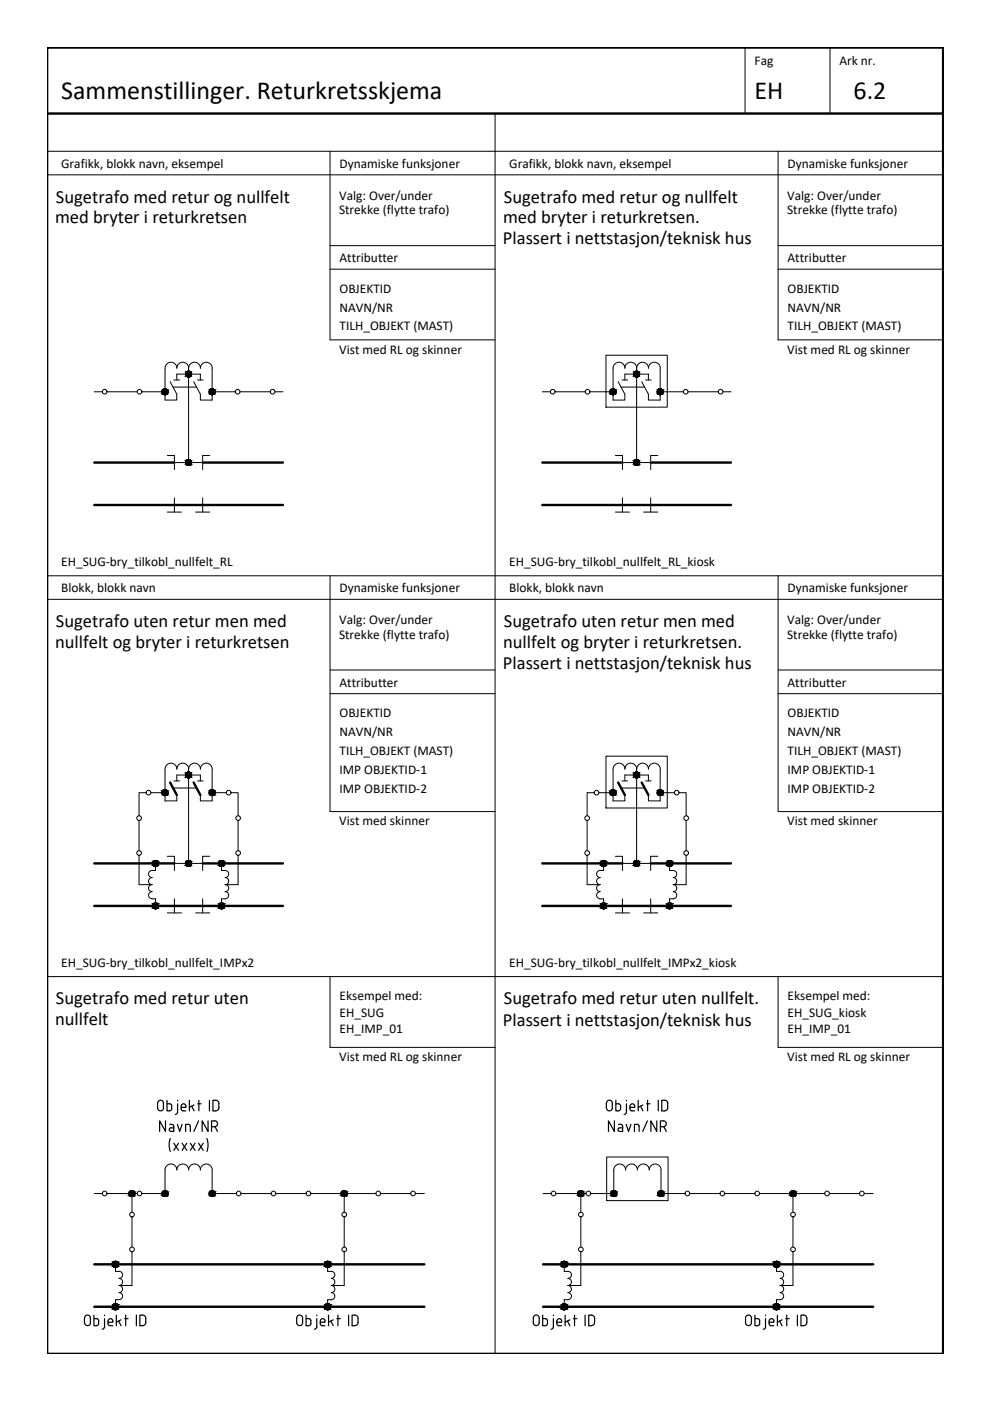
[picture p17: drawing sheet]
<svg xmlns="http://www.w3.org/2000/svg" width="210mm" height="297mm" viewBox="0 0 210 297" stroke-linecap="round" stroke-linejoin="round" font-family="sans-serif">
<defs><g id="words">
<g font-size="5.5">
<text x="13" y="21.1">Sammenstillinger. Returkretsskjema</text>
<text x="160" y="21.1">EH</text>
<text x="181" y="21.1">6.2</text>
</g>
<g font-size="5.3">
<text x="32.5" y="240.9">Navn/NR</text>
<text x="127.7" y="240.9">Navn/NR</text>
</g>
<g font-size="3.9">
<text x="11.7" y="47.3">med bryter i returkretsen</text>
<text x="11.9" y="43">Sugetrafo med retur og nullfelt</text>
<text x="106.7" y="47.3">med bryter i returkretsen.</text>
<text x="106.8" y="43">Sugetrafo med retur og nullfelt</text>
<text x="106.6" y="51.8">Plassert i nettstasjon/teknisk hus</text>
<text x="11.7" y="137.3">nullfelt og bryter i returkretsen</text>
<text x="11.9" y="133">Sugetrafo uten retur men med</text>
<text x="106.7" y="137.3">nullfelt og bryter i returkretsen.</text>
<text x="106.8" y="133">Sugetrafo uten retur men med</text>
<text x="106.6" y="141.8">Plassert i nettstasjon/teknisk hus</text>
<text x="11.9" y="213">Sugetrafo med retur uten</text>
<text x="106.8" y="213">Sugetrafo med retur uten nullfelt.</text>
<text x="11.7" y="217.3">nullfelt</text>
<text x="106.6" y="217.5">Plassert i nettstasjon/teknisk hus</text>
</g>
<g font-size="2.8">
<text x="160" y="13.9">Fag</text>
<text x="178" y="13.9">Ark nr.</text>
<text x="13" y="35.6">Grafikk, blokk navn, eksempel</text>
<text x="72" y="35.6">Dynamiske funksjoner</text>
<text x="108" y="35.6">Grafikk, blokk navn, eksempel</text>
<text x="167" y="35.6">Dynamiske funksjoner</text>
<text x="71.9" y="45.5">Strekke (flytte trafo)</text>
<text x="71.9" y="42.3">Valg: Over/under</text>
<text x="166.9" y="45.5">Strekke (flytte trafo)</text>
<text x="166.9" y="42.3">Valg: Over/under</text>
<text x="72" y="55.6">Attributter</text>
<text x="167" y="55.6">Attributter</text>
<text x="72" y="62.1">OBJEKTID</text>
<text x="167" y="62.1">OBJEKTID</text>
<text x="72" y="66.1">NAVN/NR</text>
<text x="72" y="70.1">TILH_OBJEKT (MAST)</text>
<text x="167" y="66.1">NAVN/NR</text>
<text x="167" y="70.1">TILH_OBJEKT (MAST)</text>
<text x="71.9" y="75">Vist med RL og skinner</text>
<text x="166.9" y="75">Vist med RL og skinner</text>
<text x="13" y="120.1">EH_SUG-bry_tilkobl_nullfelt_RL</text>
<text x="13" y="125.6">Blokk, blokk navn</text>
<text x="72" y="125.6">Dynamiske funksjoner</text>
<text x="108" y="120.1">EH_SUG-bry_tilkobl_nullfelt_RL_kiosk</text>
<text x="108" y="125.6">Blokk, blokk navn</text>
<text x="167" y="125.6">Dynamiske funksjoner</text>
<text x="71.9" y="135.5">Strekke (flytte trafo)</text>
<text x="71.9" y="132.3">Valg: Over/under</text>
<text x="166.9" y="135.5">Strekke (flytte trafo)</text>
<text x="166.9" y="132.3">Valg: Over/under</text>
<text x="72" y="145.6">Attributter</text>
<text x="167" y="145.6">Attributter</text>
<text x="72" y="152.1">OBJEKTID</text>
<text x="167" y="152.1">OBJEKTID</text>
<text x="72" y="156.1">NAVN/NR</text>
<text x="72" y="160.1">TILH_OBJEKT (MAST)</text>
<text x="167" y="156.1">NAVN/NR</text>
<text x="167" y="160.1">TILH_OBJEKT (MAST)</text>
<text x="72" y="164.1">IMP OBJEKTID-1</text>
<text x="167" y="164.1">IMP OBJEKTID-1</text>
<text x="72" y="168.1">IMP OBJEKTID-2</text>
<text x="167" y="168.1">IMP OBJEKTID-2</text>
<text x="71.9" y="175">Vist med skinner</text>
<text x="166.9" y="175">Vist med skinner</text>
<text x="13" y="205.1">EH_SUG-bry_tilkobl_nullfelt_IMPx2</text>
<text x="108" y="205.1">EH_SUG-bry_tilkobl_nullfelt_IMPx2_kiosk</text>
<text x="72" y="215.6">EH_SUG</text>
<text x="72" y="212.1">Eksempel med:</text>
<text x="167" y="215.6">EH_SUG_kiosk</text>
<text x="167" y="212.1">Eksempel med:</text>
<text x="72" y="219.1">EH_IMP_01</text>
<text x="167" y="219.1">EH_IMP_01</text>
<text x="71.9" y="225">Vist med RL og skinner</text>
<text x="166.9" y="225">Vist med RL og skinner</text>
</g>
</g></defs>
<g fill="none" stroke="#000" stroke-width=".51">
<path d="M10 10.1h190v276.9h-190zM10 24.1h189.9M20 98.1h17M43 98.1h17M115 98.1h17M138 98.1h17M20 107.1h40M115 107.1h40M36.1 165.9l1.4 2.7M41.1 165.9l1.4 2.7M131.1 165.9l1.4 2.7M136.1 165.9l1.4 2.7"/>
<path d="M20 192.1h40M20 183.1h17M43 183.1h17M115 192.1h40M115 183.1h17M138 183.1h17M20 277.1h70M20 268.1h70M115.1 277.1h70M115.1 268.1h70"/>
</g>
<g fill="none" stroke="#000" stroke-width=".21">
<path d="M158 10.1v14M176 10.1v14M10 32.1h189.9M10 37.1h189.9M70 32.1v40h35M105 24.1v262.9M165 32.1v40h34.9M70 52.1h35M70 57.1h35M165 52.1h34.9M165 57.1h34.9M37.5 78.1a1.26 1.26 0 0 1 1.2-1.3 1.26 1.26 0 0 1 1.3 1.3"/>
<path d="M37.5 78.1a1.26 1.26 0 0 0-1.3-1.3 1.26 1.26 0 0 0-1.2 1.3v6.7h2.5v-1.2l-1.4-2.7M42.5 78.1a1.26 1.26 0 0 1 1.2-1.3 1.26 1.26 0 0 1 1.3 1.3v6.7h-2.5v-1.2l-1.4-2.7M42.5 78.1a1.26 1.26 0 0 0-1.3-1.3 1.26 1.26 0 0 0-1.2 1.3v20M128.5 75.3h13v11h-13zM132.5 78.1a1.26 1.26 0 0 1 1.2-1.3 1.26 1.26 0 0 1 1.3 1.3M132.5 78.1a1.26 1.26 0 0 0-1.3-1.3 1.26 1.26 0 0 0-1.2 1.3v6.7h2.5v-1.2l-1.4-2.7M135 78.1a1.26 1.26 0 0 1 1.2-1.3 1.26 1.26 0 0 1 1.3 1.3 1.25 1.25 0 0 1 1.2-1.3 1.25 1.25 0 0 1 1.3 1.3v6.7h-2.5v-1.2l-1.4-2.7M135 78.1v20M20 83.1h1.7M22.7 83.1h6.4M30.1 83.1h4.9M35.5 96.6h1.5v3"/>
<path d="M36.7 82.1h5M36.9 80.6h1.2M37 98.1h6M37.5 80.6v-1.3h5v1.3M41.9 80.6h1.2M44.5 96.6h-1.5v3M45 83.1h4.9M50.9 83.1h6.4M58.3 83.1h1.7M115 83.1h1.7M117.7 83.1h6.4M125.1 83.1h4.9"/>
<path d="M130.5 96.6h1.5v3M131.7 82.1h5M131.9 80.6h1.2M132 98.1h6M132.5 80.6v-1.3h5v1.3M136.9 80.6h1.2M139.5 96.6h-1.5v3M140 83.1h4.9M145.9 83.1h6.4M153.3 83.1h1.7M35.5 108.6h3M37 105.6v3"/>
<path d="M41.5 108.6h3M43 105.6v3M130.5 108.6h3M132 105.6v3M136.5 108.6h3M138 105.6v3M10 122.1h189.9M10 127.1h189.9M70 122.1v50h35M165 122.1v50h34.9M70 142.1h35M70 147.1h35"/>
<path d="M165 142.1h34.9M165 147.1h34.9M29.5 174v6.4M31 168.1h-1.5v4.9M32 168.1h3M35 163.1a1.26 1.26 0 0 1 1.2-1.3 1.26 1.26 0 0 1 1.3 1.3M35 163.1v6.7h2.5v-1.2M36.7 167.1h5M36.9 165.6h1.2M37.5 163.1a1.26 1.26 0 0 1 1.2-1.3 1.26 1.26 0 0 1 1.3 1.3M37.5 165.6v-1.3h5v1.3M40 163.1a1.26 1.26 0 0 1 1.2-1.3 1.26 1.26 0 0 1 1.3 1.3"/>
<path d="M40 163.1v20M41.9 165.6h1.2M42.5 163.1a1.26 1.26 0 0 1 1.2-1.3 1.26 1.26 0 0 1 1.3 1.3M45 163.1v6.7h-2.5v-1.2M45 168.1h3M49 168.1h1.5v4.9M50.5 174v6.4M124.5 174v6.4M126 168.1h-1.5v4.9M127 168.1h3M128.5 160.3h13v11h-13zM130 163.1a1.26 1.26 0 0 1 1.2-1.3 1.26 1.26 0 0 1 1.3 1.3"/>
<path d="M130 163.1v6.7h2.5v-1.2M131.7 167.1h5M131.9 165.6h1.2M132.5 163.1a1.26 1.26 0 0 1 1.2-1.3 1.26 1.26 0 0 1 1.3 1.3 1.25 1.25 0 0 1 1.2-1.3 1.25 1.25 0 0 1 1.3 1.3 1.25 1.25 0 0 1 1.2-1.3 1.25 1.25 0 0 1 1.3 1.3M132.5 165.6v-1.3h5v1.3M135 163.1v20M136.9 165.6h1.2M140 163.1v6.7h-2.5v-1.2M140 168.1h3M144 168.1h1.5v4.9M145.5 174v6.4M29.5 181.4v6.2h2.7a.75 .75 0 0 1-.7-.8 .75 .75 0 0 1 .7-.7 .75 .75 0 0 1-.7-.8 .75 .75 0 0 1 .7-.7h.8v-1.5"/>
<path d="M32.2 187.5a.75 .75 0 0 0-.7 .8 .75 .75 0 0 0 .7 .7 .75 .75 0 0 0-.7 .8 .75 .75 0 0 0 .7 .7l.8 .1v1.5M35.5 181.6h1.5v3M35.5 193.6h3M37 183.1h6M37 190.6v3M41.5 193.6h3M43 190.6v3M44.5 181.6h-1.5v3M47 183.1v1.5h.7M47.7 190.6h-.7v1.5M47.7 184.6a.75 .75 0 0 1 .8 .7 .75 .75 0 0 1-.8 .8 .75 .75 0 0 1 .8 .7 .75 .75 0 0 1-.8 .8M47.7 187.5a.75 .75 0 0 1 .8 .8 .75 .75 0 0 1-.8 .7 .75 .75 0 0 1 .8 .8 .75 .75 0 0 1-.8 .7"/>
<path d="M50.5 181.4v6.2h-2.8M124.5 181.4v6.2h2.7M127.2 190.6h.8v1.5M127.2 184.6a.75 .75 0 0 0-.7 .7 .75 .75 0 0 0 .7 .8 .75 .75 0 0 0-.7 .7 .75 .75 0 0 0 .7 .8M127.2 187.5a.75 .75 0 0 0-.7 .8 .75 .75 0 0 0 .7 .7 .75 .75 0 0 0-.7 .8 .75 .75 0 0 0 .7 .7M128 183.1v1.5h-.8M130.5 181.6h1.5v3M130.5 193.6h3M132 190.6v3M132 183.1h6M136.5 193.6h3M138 190.6v3"/>
<path d="M139.5 181.6h-1.5v3M142.7 187.5a.75 .75 0 0 1 .8 .8 .75 .75 0 0 1-.8 .7 .75 .75 0 0 1 .8 .8 .75 .75 0 0 1-.8 .7l-.7 .1v1.5M145.5 181.4v6.2h-2.8a.75 .75 0 0 0 .8-.8 .75 .75 0 0 0-.8-.7 .75 .75 0 0 0 .8-.8 .75 .75 0 0 0-.8-.7h-.7v-1.5M10 207.1h189.9M70 207.1v15h35M165 207.1v15h34.9M20 253.1h1.7M22.7 253.1h6.4M28 258v6.4M28 253.1v3.9M37.5 248a1.26 1.26 0 0 1 1.2-1.2 1.26 1.26 0 0 1 1.3 1.2M37.5 248a1.26 1.26 0 0 0-1.3-1.2 1.26 1.26 0 0 0-1.2 1.3v5h-4.9"/>
<path d="M40 248a1.26 1.26 0 0 1 1.2-1.2 1.26 1.26 0 0 1 1.3 1.2M42.5 248a1.25 1.25 0 0 1 1.2-1.2 1.25 1.25 0 0 1 1.3 1.3v5h5.1M51.1 253.1h6.4M58.5 253.1h6.4M65.9 253.1h6.4M73 258v6.4M73 253.1v3.9M73.3 253.1h6.4M80.7 253.1h6.4M88.1 253.1h1.9M115.1 253.1h1.7M117.8 253.1h6.4"/>
<path d="M123.1 258v6.4M123.1 253.1v3.9M128.6 245.3h13v9.3h-13zM132.6 248a1.26 1.26 0 0 1 1.3-1.2 1.26 1.26 0 0 1 1.2 1.2 1.25 1.25 0 0 1 1.3-1.2 1.25 1.25 0 0 1 1.2 1.2 1.25 1.25 0 0 1 1.3-1.2 1.25 1.25 0 0 1 1.2 1.3v5h5.1M132.7 248a1.26 1.26 0 0 0-1.3-1.2 1.26 1.26 0 0 0-1.3 1.3v5h-4.9M146.2 253.1h6.4M153.6 253.1h6.4M161 253.1h6.4M168.1 258v6.4M168.1 253.1v3.9M168.4 253.1h6.4M175.8 253.1h6.4"/>
<path d="M183.2 253.1h1.9M24.5 268.1v1.5h.7M25.2 269.5a.75 .75 0 0 1 .8 .8 .75 .75 0 0 1-.8 .7 .75 .75 0 0 1 .8 .8 .75 .75 0 0 1-.8 .7M25.2 272.5a.75 .75 0 0 1 .8 .8 .75 .75 0 0 1-.8 .8 .75 .75 0 0 1 .8 .7 .75 .75 0 0 1-.8 .8h-.7v1.5M28 265.4v7.1h-2.8M69.5 268.1v1.5h.7M70.2 269.5a.75 .75 0 0 1 .8 .8 .75 .75 0 0 1-.8 .7 .75 .75 0 0 1 .8 .8 .75 .75 0 0 1-.8 .7M70.2 272.5a.75 .75 0 0 1 .8 .8 .75 .75 0 0 1-.8 .8 .75 .75 0 0 1 .8 .7 .75 .75 0 0 1-.8 .8h-.7v1.5M73 265.4v7.1h-2.8M119.6 268.1v1.5h.8M120.4 275.6h-.8v1.5M120.4 269.5a.75 .75 0 0 1 .8 .8 .75 .75 0 0 1-.8 .7 .75 .75 0 0 1 .8 .8 .75 .75 0 0 1-.8 .7 .75 .75 0 0 1 .8 .8 .75 .75 0 0 1-.8 .8 .75 .75 0 0 1 .8 .7 .75 .75 0 0 1-.8 .8"/>
<path d="M123.1 265.4v7.1h-2.7M164.6 268.1v1.5h.8M165.4 275.6h-.8v1.5M165.4 269.5a.75 .75 0 0 1 .8 .8 .75 .75 0 0 1-.8 .7 .75 .75 0 0 1 .8 .8 .75 .75 0 0 1-.8 .7 .75 .75 0 0 1 .8 .8 .75 .75 0 0 1-.8 .8 .75 .75 0 0 1 .8 .7 .75 .75 0 0 1-.8 .8M168.1 265.4v7.1h-2.7"/>
<circle cx="40" cy="79.3" r=".62"/>
<circle cx="135" cy="79.3" r=".62"/>
<circle cx="22.2" cy="83.1" r=".5"/>
<circle cx="29.6" cy="83.1" r=".5"/>
<circle cx="35" cy="83.1" r=".62"/>
<circle cx="40" cy="98.1" r=".62"/>
<circle cx="45" cy="83.1" r=".62"/>
<circle cx="50.4" cy="83.1" r=".5"/>
<circle cx="57.8" cy="83.1" r=".5"/>
<circle cx="117.2" cy="83.1" r=".5"/>
<circle cx="124.6" cy="83.1" r=".5"/>
<circle cx="130" cy="83.1" r=".62"/>
<circle cx="135" cy="98.1" r=".62"/>
<circle cx="140" cy="83.1" r=".62"/>
<circle cx="145.4" cy="83.1" r=".5"/>
<circle cx="152.8" cy="83.1" r=".5"/>
<circle cx="29.5" cy="173.5" r=".5"/>
<circle cx="31.5" cy="168.1" r=".5"/>
<circle cx="35" cy="168.1" r=".62"/>
<circle cx="40" cy="164.3" r=".62"/>
<circle cx="45" cy="168.1" r=".62"/>
<circle cx="48.5" cy="168.1" r=".5"/>
<circle cx="50.5" cy="173.5" r=".5"/>
<circle cx="124.5" cy="173.5" r=".5"/>
<circle cx="126.5" cy="168.1" r=".5"/>
<circle cx="130" cy="168.1" r=".62"/>
<circle cx="135" cy="164.3" r=".62"/>
<circle cx="140" cy="168.1" r=".62"/>
<circle cx="143.5" cy="168.1" r=".5"/>
<circle cx="145.5" cy="173.5" r=".5"/>
<circle cx="29.5" cy="180.8" r=".5"/>
<circle cx="33" cy="192.1" r=".62"/>
<circle cx="33" cy="183" r=".62"/>
<circle cx="40" cy="183" r=".62"/>
<circle cx="47" cy="183" r=".62"/>
<circle cx="47" cy="192.1" r=".62"/>
<circle cx="50.5" cy="180.8" r=".5"/>
<circle cx="124.5" cy="180.8" r=".5"/>
<circle cx="128" cy="192.1" r=".62"/>
<circle cx="128" cy="183" r=".62"/>
<circle cx="135" cy="183" r=".62"/>
<circle cx="142" cy="183" r=".62"/>
<circle cx="142" cy="192.1" r=".62"/>
<circle cx="145.5" cy="180.8" r=".5"/>
<circle cx="22.2" cy="253" r=".5"/>
<circle cx="28" cy="253" r=".62"/>
<circle cx="28" cy="257.5" r=".5"/>
<circle cx="29.6" cy="253" r=".5"/>
<circle cx="35" cy="253" r=".62"/>
<circle cx="45" cy="253" r=".62"/>
<circle cx="50.6" cy="253" r=".5"/>
<circle cx="58" cy="253" r=".5"/>
<circle cx="65.4" cy="253" r=".5"/>
<circle cx="72.8" cy="253" r=".5"/>
<circle cx="73" cy="253" r=".62"/>
<circle cx="73" cy="257.5" r=".5"/>
<circle cx="80.2" cy="253" r=".5"/>
<circle cx="87.6" cy="253" r=".5"/>
<circle cx="117.4" cy="253" r=".5"/>
<circle cx="123.2" cy="253" r=".62"/>
<circle cx="123.2" cy="257.5" r=".5"/>
<circle cx="124.7" cy="253" r=".5"/>
<circle cx="130.1" cy="253" r=".62"/>
<circle cx="140.2" cy="253" r=".62"/>
<circle cx="145.7" cy="253" r=".5"/>
<circle cx="153.2" cy="253" r=".5"/>
<circle cx="160.5" cy="253" r=".5"/>
<circle cx="167.9" cy="253" r=".5"/>
<circle cx="168.1" cy="253" r=".62"/>
<circle cx="168.1" cy="257.5" r=".5"/>
<circle cx="175.4" cy="253" r=".5"/>
<circle cx="182.7" cy="253" r=".5"/>
<circle cx="24.5" cy="277" r=".62"/>
<circle cx="24.5" cy="268.1" r=".62"/>
<circle cx="28" cy="264.9" r=".5"/>
<circle cx="69.5" cy="277" r=".62"/>
<circle cx="69.5" cy="268.1" r=".62"/>
<circle cx="73" cy="264.9" r=".5"/>
<circle cx="119.6" cy="277" r=".62"/>
<circle cx="119.6" cy="268.1" r=".62"/>
<circle cx="123.2" cy="264.9" r=".5"/>
<circle cx="164.6" cy="277" r=".62"/>
<circle cx="164.6" cy="268.1" r=".62"/>
<circle cx="168.1" cy="264.9" r=".5"/>
</g>
<g fill="#000" stroke="#000" stroke-width=".21">
<path d="M39.8 79.9h.3zM39.9 78.7h.1zM134.8 79.9h.3zM134.9 78.7h.1zM34.8 83.7h.3zM34.9 82.5h.2zM39.8 98.7h.3zM39.9 97.5h.1zM44.9 83.7h.2zM44.9 82.5h.1zM129.8 83.7h.3zM129.9 82.5h.1z"/>
<path d="M134.8 98.7h.3zM134.9 97.5h.1zM139.8 83.7h.3zM139.9 82.5h.1zM34.8 168.7h.3zM34.9 167.4h.2zM39.8 164.9h.3zM39.9 163.7h.1zM44.9 168.7h.2zM44.9 167.4h.1zM129.8 168.7h.3zM129.9 167.4h.1z"/>
<path d="M134.8 164.9h.3zM134.9 163.7h.1zM139.8 168.7h.3zM139.9 167.4h.1zM32.9 183.7h.2zM32.9 192.7h.2zM32.9 182.4h.2zM32.9 191.4h.2zM39.8 183.7h.3zM39.9 182.4h.1zM46.8 183.7h.3zM46.8 192.7h.3z"/>
<path d="M46.9 182.4h.2zM46.9 191.4h.2zM127.8 183.7h.3zM127.8 192.7h.3zM127.9 182.4h.2zM127.9 191.4h.2zM134.8 183.7h.3zM134.9 182.4h.1zM141.8 183.7h.3zM141.8 192.7h.3zM141.9 182.4h.1zM141.9 191.4h.1z"/>
<path d="M27.8 253.7h.3zM27.9 252.4h.1zM34.8 253.7h.3zM34.9 252.4h.2zM44.9 253.7h.2zM44.9 252.4h.1zM72.8 253.7h.3zM72.9 252.4h.1zM123 253.7h.3zM123 252.4h.2zM130 253.7h.3zM130 252.4h.2z"/>
<path d="M140 253.7h.3zM140 252.4h.2zM168 253.7h.3zM168 252.4h.2zM24.3 268.7h.3zM24.3 277.7h.3zM24.4 267.4h.2zM24.4 276.4h.2zM69.3 268.7h.3zM69.3 277.7h.3zM69.4 267.4h.2zM69.4 276.4h.2z"/>
<path d="M119.5 268.7h.3zM119.5 277.7h.3zM119.5 267.4h.2zM119.5 276.4h.2zM164.5 268.7h.3zM164.5 277.7h.3zM164.5 267.4h.2zM164.5 276.4h.2z"/>
<path d="M39.8 79.9h.2zM39.9 79.9h.1z"/>
<path d="M39.9 78.7h.2zM39.8 78.7h.3z"/>
<path d="M39.8 78.7h.4zM39.8 78.7h.4z"/>
<path d="M39.8 78.7h.4zM39.7 78.7h.5z"/>
<path d="M39.8 79.9h.4zM39.8 79.9h.3z"/>
<path d="M39.7 78.7l.6 .1zM39.7 78.8h.6z"/>
<path d="M39.7 79.9h.5zM39.7 79.9h.5z"/>
<path d="M39.7 78.8h.6zM39.7 78.8h.6z"/>
<path d="M39.7 79.9h.6zM39.7 79.9h.5z"/>
<path d="M39.6 78.8l.8 .1zM39.6 78.9h.8z"/>
<path d="M39.6 79.8h.7zM39.6 79.8l.7 .1z"/>
<path d="M39.6 78.9h.8zM39.6 78.9h.8z"/>
<path d="M39.6 79.8h.8zM39.6 79.8h.7z"/>
<path d="M39.5 78.9h1zM39.5 78.9h1z"/>
<path d="M39.5 79.7h.9zM39.5 79.7l.9 .1z"/>
<path d="M39.5 78.9l1 .1zM39.5 78.9l1 .1z"/>
<path d="M39.5 79.7h1zM39.5 79.7h.9z"/>
<path d="M39.5 79h1zM39.5 79h1z"/>
<path d="M39.5 79.7h1zM39.5 79.7h1z"/>
<path d="M39.4 79l1.2 .1zM39.4 79l1.2 .1z"/>
<path d="M39.4 79.6h1.1zM39.4 79.6l1.1 .1z"/>
<path d="M39.4 79.1h1.2zM39.4 79.1h1.2z"/>
<path d="M39.4 79.6h1.2zM39.4 79.6h1.1z"/>
<path d="M39.4 79.1l1.2 .1zM39.4 79.1l1.2 .1z"/>
<path d="M39.4 79.5h1.2zM39.4 79.5l1.2 .1z"/>
<path d="M39.4 79.2l1.2 .1zM39.4 79.2l1.2 .1z"/>
<path d="M39.3 79.3h1.3zM39.3 79.3h1.3z"/>
<path d="M39.3 79.3l1.3 .1zM39.3 79.3l1.3 .1z"/>
<path d="M39.3 79.4h1.3zM39.3 79.4h1.3z"/>
<path d="M39.4 79.4h1.2zM39.4 79.4l1.2 .1z"/>
<path d="M134.8 79.9h.2zM134.9 79.9h.1z"/>
<path d="M134.9 78.7h.2zM134.8 78.7h.3z"/>
<path d="M134.8 78.7h.4zM134.8 78.7h.4z"/>
<path d="M134.8 78.7h.4zM134.7 78.7h.5z"/>
<path d="M134.8 79.9h.4zM134.8 79.9h.3z"/>
<path d="M134.7 78.7l.6 .1zM134.7 78.8h.6z"/>
<path d="M134.7 79.9h.5zM134.7 79.9h.5z"/>
<path d="M134.7 78.8h.6zM134.7 78.8h.6z"/>
<path d="M134.7 79.9h.6zM134.7 79.9h.5z"/>
<path d="M134.6 78.8l.8 .1zM134.6 78.9h.8z"/>
<path d="M134.6 79.8h.7zM134.6 79.8l.7 .1z"/>
<path d="M134.6 78.9h.8zM134.6 78.9h.8z"/>
<path d="M134.6 79.8h.8zM134.6 79.8h.7z"/>
<path d="M134.5 78.9h1zM134.5 78.9h1z"/>
<path d="M134.5 79.7h.9zM134.5 79.7l.9 .1z"/>
<path d="M134.5 78.9l1 .1zM134.5 78.9l1 .1z"/>
<path d="M134.5 79.7h1zM134.5 79.7h.9z"/>
<path d="M134.5 79h1zM134.5 79h1z"/>
<path d="M134.5 79.7h1zM134.5 79.7h1z"/>
<path d="M134.4 79l1.2 .1zM134.4 79l1.2 .1z"/>
<path d="M134.4 79.6h1.1zM134.4 79.6l1.1 .1z"/>
<path d="M134.4 79.1h1.2zM134.4 79.1h1.2z"/>
<path d="M134.4 79.6h1.2zM134.4 79.6h1.1z"/>
<path d="M134.4 79.1l1.2 .1zM134.4 79.1l1.2 .1z"/>
<path d="M134.4 79.5h1.2zM134.4 79.5l1.2 .1z"/>
<path d="M134.4 79.2l1.2 .1zM134.4 79.2l1.2 .1z"/>
<path d="M134.3 79.3h1.3zM134.3 79.3h1.3z"/>
<path d="M134.3 79.3l1.3 .1zM134.3 79.3l1.3 .1z"/>
<path d="M134.3 79.4h1.3zM134.3 79.4h1.3z"/>
<path d="M134.4 79.4h1.2zM134.4 79.4l1.2 .1z"/>
<path d="M34.8 83.7h.3zM34.9 83.7h.2z"/>
<path d="M34.9 82.5h.2zM34.8 82.5h.3z"/>
<path d="M34.8 82.5h.4zM34.8 82.5h.4z"/>
<path d="M34.8 82.5h.4zM34.7 82.5h.5z"/>
<path d="M34.8 83.7h.4zM34.8 83.7h.3z"/>
<path d="M34.7 82.5h.6zM34.7 82.5h.6z"/>
<path d="M34.7 83.6h.5zM34.7 83.6l.5 .1z"/>
<path d="M34.7 82.5l.6 .1zM34.6 82.6h.7z"/>
<path d="M34.7 83.6h.6zM34.7 83.6h.5z"/>
<path d="M34.6 82.6h.8zM34.6 82.6h.8z"/>
<path d="M34.6 83.6h.7zM34.6 83.6h.7z"/>
<path d="M34.6 82.6h.8zM34.5 82.6h.9z"/>
<path d="M34.6 83.5h.8zM34.6 83.5l.7 .1z"/>
<path d="M34.5 82.6l1 .1zM34.5 82.7h1z"/>
<path d="M34.5 83.5h.9zM34.5 83.5h.9z"/>
<path d="M34.5 82.7h1zM34.5 82.7h1z"/>
<path d="M34.5 83.4h1zM34.5 83.4l.9 .1z"/>
<path d="M34.5 82.7l1 .1zM34.5 82.7l1 .1z"/>
<path d="M34.5 83.4h1zM34.5 83.4h1z"/>
<path d="M34.4 82.8h1.2zM34.4 82.8h1.2z"/>
<path d="M34.4 83.4h1.1zM34.4 83.4h1.1z"/>
<path d="M34.4 82.8l1.2 .1zM34.4 82.8l1.2 .1z"/>
<path d="M34.4 83.3h1.2zM34.4 83.3l1.1 .1z"/>
<path d="M34.4 82.9l1.2 .1zM34.4 82.9l1.2 .1z"/>
<path d="M34.4 83.2h1.2zM34.4 83.2l1.2 .1z"/>
<path d="M34.4 83h1.2zM34.4 83h1.2z"/>
<path d="M34.4 83l1.2 .1zM34.4 83l1.2 .1z"/>
<path d="M34.4 83.1h1.2zM34.4 83.1h1.2z"/>
<path d="M34.4 83.1l1.2 .1zM34.4 83.1l1.2 .1z"/>
<path d="M34.4 83.2h1.2zM34.4 83.2h1.2z"/>
<path d="M39.8 98.7h.2zM39.9 98.7h.1z"/>
<path d="M39.9 97.5h.2zM39.8 97.5h.3z"/>
<path d="M39.8 97.5h.4zM39.8 97.5h.4z"/>
<path d="M39.8 97.5h.4zM39.7 97.5h.5z"/>
<path d="M39.8 98.7h.4zM39.8 98.7h.3z"/>
<path d="M39.7 97.5h.6zM39.7 97.5h.6z"/>
<path d="M39.7 98.6h.5zM39.7 98.6l.5 .1z"/>
<path d="M39.7 97.5l.6 .1zM39.7 97.5l.6 .1z"/>
<path d="M39.7 98.6h.6zM39.7 98.6h.5z"/>
<path d="M39.6 97.6h.8zM39.6 97.6h.8z"/>
<path d="M39.6 98.6h.7zM39.6 98.6h.7z"/>
<path d="M39.6 97.6h.8zM39.6 97.6h.8z"/>
<path d="M39.6 98.5h.8zM39.6 98.5l.7 .1z"/>
<path d="M39.5 97.6l1 .1zM39.5 97.6l1 .1z"/>
<path d="M39.5 98.5h.9zM39.5 98.5h.9z"/>
<path d="M39.5 97.7h1zM39.5 97.7h1z"/>
<path d="M39.5 98.5h1zM39.5 98.5h.9z"/>
<path d="M39.5 97.7l1 .1zM39.5 97.7l1 .1z"/>
<path d="M39.5 98.4h1zM39.5 98.4l1 .1z"/>
<path d="M39.4 97.8h1.2zM39.4 97.8h1.2z"/>
<path d="M39.4 98.3h1.1zM39.4 98.3l1.1 .1z"/>
<path d="M39.4 97.8l1.2 .1zM39.4 97.8l1.2 .1z"/>
<path d="M39.4 98.3h1.2zM39.4 98.3h1.1z"/>
<path d="M39.4 97.9h1.2zM39.4 97.9h1.2z"/>
<path d="M39.4 98.2h1.2zM39.4 98.2l1.2 .1z"/>
<path d="M39.4 97.9l1.2 .1zM39.4 97.9l1.2 .1z"/>
<path d="M39.3 98l1.3 .1zM39.3 98l1.3 .1z"/>
<path d="M39.3 98.1h1.3zM39.3 98.1h1.3z"/>
<path d="M39.3 98.1l1.3 .1zM39.3 98.1l1.3 .1z"/>
<path d="M39.4 98.2h1.2zM39.4 98.2h1.2z"/>
<path d="M44.9 83.7h.1zM44.9 83.7h.1z"/>
<path d="M44.9 82.5h.2zM44.9 82.5h.2z"/>
<path d="M44.9 82.5h.3zM44.8 82.5h.4z"/>
<path d="M44.8 82.5h.4zM44.7 82.5h.5z"/>
<path d="M44.8 83.7h.4zM44.8 83.7h.3z"/>
<path d="M44.7 82.5h.6zM44.7 82.5h.6z"/>
<path d="M44.7 83.6h.5zM44.7 83.6l.5 .1z"/>
<path d="M44.7 82.5l.6 .1zM44.6 82.6h.7z"/>
<path d="M44.7 83.6h.6zM44.7 83.6h.5z"/>
<path d="M44.6 82.6h.8zM44.6 82.6h.8z"/>
<path d="M44.6 83.6h.7zM44.6 83.6h.7z"/>
<path d="M44.6 82.6h.8zM44.5 82.6h.9z"/>
<path d="M44.6 83.5h.8zM44.6 83.5l.7 .1z"/>
<path d="M44.5 82.6l1 .1zM44.5 82.7h1z"/>
<path d="M44.5 83.5h.9zM44.5 83.5h.9z"/>
<path d="M44.5 82.7h1zM44.5 82.7h1z"/>
<path d="M44.5 83.4h1zM44.5 83.4l.9 .1z"/>
<path d="M44.4 82.7l1.1 .1zM44.4 82.7l1.1 .1z"/>
<path d="M44.4 83.4h1.1zM44.4 83.4h1.1z"/>
<path d="M44.4 82.8h1.2zM44.4 82.8h1.2z"/>
<path d="M44.4 83.4h1.1zM44.4 83.4h1.1z"/>
<path d="M44.4 82.8l1.2 .1zM44.4 82.8l1.2 .1z"/>
<path d="M44.4 83.3h1.2zM44.4 83.3l1.1 .1z"/>
<path d="M44.4 82.9l1.2 .1zM44.4 82.9l1.2 .1z"/>
<path d="M44.4 83.2h1.2zM44.4 83.2l1.2 .1z"/>
<path d="M44.4 83h1.2zM44.4 83h1.2z"/>
<path d="M44.4 83l1.2 .1zM44.4 83l1.2 .1z"/>
<path d="M44.4 83.1h1.2zM44.4 83.1h1.2z"/>
<path d="M44.4 83.1l1.2 .1zM44.4 83.1l1.2 .1z"/>
<path d="M44.4 83.2h1.2zM44.4 83.2h1.2z"/>
<path d="M129.8 83.7h.2zM129.9 83.7h.1z"/>
<path d="M129.9 82.5h.2zM129.8 82.5h.3z"/>
<path d="M129.8 82.5h.4zM129.8 82.5h.4z"/>
<path d="M129.8 82.5h.4zM129.7 82.5h.5z"/>
<path d="M129.8 83.7h.4zM129.8 83.7h.3z"/>
<path d="M129.7 82.5h.6zM129.7 82.5h.6z"/>
<path d="M129.7 83.6h.5zM129.7 83.6l.5 .1z"/>
<path d="M129.7 82.5l.6 .1zM129.6 82.6h.7z"/>
<path d="M129.7 83.6h.6zM129.7 83.6h.5z"/>
<path d="M129.6 82.6h.8zM129.6 82.6h.8z"/>
<path d="M129.6 83.6h.7zM129.6 83.6h.7z"/>
<path d="M129.6 82.6h.8zM129.6 82.6h.8z"/>
<path d="M129.6 83.5h.8zM129.6 83.5l.7 .1z"/>
<path d="M129.5 82.6l1 .1zM129.5 82.7h1z"/>
<path d="M129.5 83.5h.9zM129.5 83.5h.9z"/>
<path d="M129.5 82.7h1zM129.5 82.7h1z"/>
<path d="M129.5 83.4h1zM129.5 83.4l.9 .1z"/>
<path d="M129.5 82.7l1 .1zM129.5 82.7l1 .1z"/>
<path d="M129.5 83.4h1zM129.5 83.4h1z"/>
<path d="M129.4 82.8h1.2zM129.4 82.8h1.2z"/>
<path d="M129.4 83.4h1.1zM129.4 83.4h1.1z"/>
<path d="M129.4 82.8l1.2 .1zM129.4 82.8l1.2 .1z"/>
<path d="M129.4 83.3h1.2zM129.4 83.3l1.1 .1z"/>
<path d="M129.4 82.9l1.2 .1zM129.4 82.9l1.2 .1z"/>
<path d="M129.4 83.2h1.2zM129.4 83.2l1.2 .1z"/>
<path d="M129.4 83h1.2zM129.4 83h1.2z"/>
<path d="M129.3 83l1.3 .1zM129.3 83l1.3 .1z"/>
<path d="M129.3 83.1h1.3zM129.3 83.1h1.3z"/>
<path d="M129.3 83.1l1.3 .1zM129.3 83.1l1.3 .1z"/>
<path d="M129.4 83.2h1.2zM129.4 83.2h1.2z"/>
<path d="M134.8 98.7h.2zM134.9 98.7h.1z"/>
<path d="M134.9 97.5h.2zM134.8 97.5h.3z"/>
<path d="M134.8 97.5h.4zM134.8 97.5h.4z"/>
<path d="M134.8 97.5h.4zM134.7 97.5h.5z"/>
<path d="M134.8 98.7h.4zM134.8 98.7h.3z"/>
<path d="M134.7 97.5h.6zM134.7 97.5h.6z"/>
<path d="M134.7 98.6h.5zM134.7 98.6l.5 .1z"/>
<path d="M134.7 97.5l.6 .1zM134.7 97.5l.6 .1z"/>
<path d="M134.7 98.6h.6zM134.7 98.6h.5z"/>
<path d="M134.6 97.6h.8zM134.6 97.6h.8z"/>
<path d="M134.6 98.6h.7zM134.6 98.6h.7z"/>
<path d="M134.6 97.6h.8zM134.6 97.6h.8z"/>
<path d="M134.6 98.5h.8zM134.6 98.5l.7 .1z"/>
<path d="M134.5 97.6l1 .1zM134.5 97.6l1 .1z"/>
<path d="M134.5 98.5h.9zM134.5 98.5h.9z"/>
<path d="M134.5 97.7h1zM134.5 97.7h1z"/>
<path d="M134.5 98.5h1zM134.5 98.5h.9z"/>
<path d="M134.5 97.7l1 .1zM134.5 97.7l1 .1z"/>
<path d="M134.5 98.4h1zM134.5 98.4l1 .1z"/>
<path d="M134.4 97.8h1.2zM134.4 97.8h1.2z"/>
<path d="M134.4 98.3h1.1zM134.4 98.3l1.1 .1z"/>
<path d="M134.4 97.8l1.2 .1zM134.4 97.8l1.2 .1z"/>
<path d="M134.4 98.3h1.2zM134.4 98.3h1.1z"/>
<path d="M134.4 97.9h1.2zM134.4 97.9h1.2z"/>
<path d="M134.4 98.2h1.2zM134.4 98.2l1.2 .1z"/>
<path d="M134.4 97.9l1.2 .1zM134.4 97.9l1.2 .1z"/>
<path d="M134.3 98l1.3 .1zM134.3 98l1.3 .1z"/>
<path d="M134.3 98.1h1.3zM134.3 98.1h1.3z"/>
<path d="M134.3 98.1l1.3 .1zM134.3 98.1l1.3 .1z"/>
<path d="M134.4 98.2h1.2zM134.4 98.2h1.2z"/>
<path d="M139.8 83.7h.2zM139.9 83.7h.1z"/>
<path d="M139.9 82.5h.2zM139.8 82.5h.3z"/>
<path d="M139.8 82.5h.4zM139.8 82.5h.4z"/>
<path d="M139.8 82.5h.4zM139.7 82.5h.5z"/>
<path d="M139.8 83.7h.4zM139.8 83.7h.3z"/>
<path d="M139.7 82.5h.6zM139.7 82.5h.6z"/>
<path d="M139.7 83.6h.5zM139.7 83.6l.5 .1z"/>
<path d="M139.7 82.5l.6 .1zM139.6 82.6h.7z"/>
<path d="M139.7 83.6h.6zM139.7 83.6h.5z"/>
<path d="M139.6 82.6h.8zM139.6 82.6h.8z"/>
<path d="M139.6 83.6h.7zM139.6 83.6h.7z"/>
<path d="M139.6 82.6h.8zM139.6 82.6h.8z"/>
<path d="M139.6 83.5h.8zM139.6 83.5l.7 .1z"/>
<path d="M139.5 82.6l1 .1zM139.5 82.7h1z"/>
<path d="M139.5 83.5h.9zM139.5 83.5h.9z"/>
<path d="M139.5 82.7h1zM139.5 82.7h1z"/>
<path d="M139.5 83.4h1zM139.5 83.4l.9 .1z"/>
<path d="M139.4 82.7l1.1 .1zM139.4 82.7l1.1 .1z"/>
<path d="M139.4 83.4h1.1zM139.4 83.4h1.1z"/>
<path d="M139.4 82.8h1.1zM139.4 82.8h1.1z"/>
<path d="M139.4 83.4h1.1zM139.4 83.4h1.1z"/>
<path d="M139.4 82.8l1.2 .1zM139.4 82.8l1.2 .1z"/>
<path d="M139.4 83.3h1.1zM139.4 83.3l1.1 .1z"/>
<path d="M139.4 82.9l1.2 .1zM139.4 82.9l1.2 .1z"/>
<path d="M139.4 83.2h1.2zM139.4 83.2l1.1 .1z"/>
<path d="M139.4 83h1.2zM139.4 83h1.2z"/>
<path d="M139.4 83l1.2 .1zM139.4 83l1.2 .1z"/>
<path d="M139.4 83.1h1.2zM139.4 83.1h1.2z"/>
<path d="M139.4 83.1l1.2 .1zM139.4 83.1l1.2 .1z"/>
<path d="M139.4 83.2h1.2zM139.4 83.2h1.2z"/>
<path d="M34.8 168.7h.3zM34.9 168.7h.2z"/>
<path d="M34.9 167.4l.2 .1zM34.8 167.5h.3z"/>
<path d="M34.8 167.5h.4zM34.8 167.5h.4z"/>
<path d="M34.8 167.5h.4zM34.7 167.5h.5z"/>
<path d="M34.8 168.7h.4zM34.8 168.7h.3z"/>
<path d="M34.7 167.5h.6zM34.7 167.5h.6z"/>
<path d="M34.7 168.6h.5zM34.7 168.6l.5 .1z"/>
<path d="M34.7 167.5l.6 .1zM34.7 167.5l.6 .1z"/>
<path d="M34.7 168.6h.6zM34.7 168.6h.5z"/>
<path d="M34.6 167.6h.8zM34.6 167.6h.8z"/>
<path d="M34.6 168.6h.7zM34.6 168.6h.7z"/>
<path d="M34.6 167.6h.8zM34.5 167.6h.9z"/>
<path d="M34.6 168.5h.8zM34.6 168.5l.7 .1z"/>
<path d="M34.5 167.6l1 .1zM34.5 167.6l1 .1z"/>
<path d="M34.5 168.5h.9zM34.5 168.5h.9z"/>
<path d="M34.5 167.7h1zM34.5 167.7h1z"/>
<path d="M34.5 168.5h1zM34.5 168.5h.9z"/>
<path d="M34.5 167.7l1 .1zM34.5 167.7l1 .1z"/>
<path d="M34.5 168.4h1zM34.5 168.4l1 .1z"/>
<path d="M34.4 167.8h1.2zM34.4 167.8h1.2z"/>
<path d="M34.4 168.3h1.1zM34.4 168.3l1.1 .1z"/>
<path d="M34.4 167.8l1.2 .1zM34.4 167.8l1.2 .1z"/>
<path d="M34.4 168.3h1.2zM34.4 168.3h1.1z"/>
<path d="M34.4 167.9h1.2zM34.4 167.9h1.2z"/>
<path d="M34.4 168.2h1.2zM34.4 168.2l1.2 .1z"/>
<path d="M34.4 167.9l1.2 .1zM34.4 167.9l1.2 .1z"/>
<path d="M34.4 168l1.2 .1zM34.4 168l1.2 .1z"/>
<path d="M34.4 168.1h1.2zM34.4 168.1h1.2z"/>
<path d="M34.4 168.1l1.2 .1zM34.4 168.1l1.2 .1z"/>
<path d="M34.4 168.2h1.2zM34.4 168.2h1.2z"/>
<path d="M39.8 164.9h.2zM39.9 164.9h.1z"/>
<path d="M39.9 163.7h.2zM39.8 163.7h.3z"/>
<path d="M39.8 163.7h.4zM39.8 163.7h.4z"/>
<path d="M39.8 163.7l.4 .1zM39.7 163.8h.5z"/>
<path d="M39.8 164.9h.4zM39.8 164.9h.3z"/>
<path d="M39.7 163.8h.6zM39.7 163.8h.6z"/>
<path d="M39.7 164.9h.5zM39.7 164.9h.5z"/>
<path d="M39.7 163.8h.6zM39.6 163.8h.7z"/>
<path d="M39.7 164.9h.6zM39.7 164.9h.5z"/>
<path d="M39.6 163.8h.8zM39.6 163.8h.8z"/>
<path d="M39.6 164.8h.7zM39.6 164.8l.7 .1z"/>
<path d="M39.6 163.8l.8 .1zM39.6 163.8l.8 .1z"/>
<path d="M39.6 164.8h.8zM39.6 164.8h.7z"/>
<path d="M39.5 163.9h1zM39.5 163.9h1z"/>
<path d="M39.5 164.7h.9zM39.5 164.7l.9 .1z"/>
<path d="M39.5 163.9l1 .1zM39.5 163.9l1 .1z"/>
<path d="M39.5 164.7h1zM39.5 164.7h.9z"/>
<path d="M39.5 164h1zM39.5 164h1z"/>
<path d="M39.5 164.7h1zM39.5 164.7h1z"/>
<path d="M39.4 164l1.2 .1zM39.4 164l1.2 .1z"/>
<path d="M39.4 164.6h1.1zM39.4 164.6l1.1 .1z"/>
<path d="M39.4 164.1h1.2zM39.4 164.1h1.2z"/>
<path d="M39.4 164.6h1.2zM39.4 164.6h1.1z"/>
<path d="M39.4 164.1l1.2 .1zM39.4 164.1l1.2 .1z"/>
<path d="M39.4 164.5h1.2zM39.4 164.5l1.2 .1z"/>
<path d="M39.4 164.2l1.2 .1zM39.4 164.2l1.2 .1z"/>
<path d="M39.3 164.3h1.3zM39.3 164.3h1.3z"/>
<path d="M39.3 164.3l1.3 .1zM39.3 164.3l1.3 .1z"/>
<path d="M39.3 164.4h1.3zM39.3 164.4h1.3z"/>
<path d="M39.4 164.4h1.2zM39.4 164.4l1.2 .1z"/>
<path d="M44.9 168.7h.1zM44.9 168.7h.1z"/>
<path d="M44.9 167.4l.2 .1zM44.9 167.5h.2z"/>
<path d="M44.9 167.5h.3zM44.8 167.5h.4z"/>
<path d="M44.8 167.5h.4zM44.7 167.5h.5z"/>
<path d="M44.8 168.7h.4zM44.8 168.7h.3z"/>
<path d="M44.7 167.5h.6zM44.7 167.5h.6z"/>
<path d="M44.7 168.6h.5zM44.7 168.6l.5 .1z"/>
<path d="M44.7 167.5l.6 .1zM44.7 167.5l.6 .1z"/>
<path d="M44.7 168.6h.6zM44.7 168.6h.5z"/>
<path d="M44.6 167.6h.8zM44.6 167.6h.8z"/>
<path d="M44.6 168.6h.7zM44.6 168.6h.7z"/>
<path d="M44.6 167.6h.8zM44.6 167.6h.8z"/>
<path d="M44.6 168.5h.8zM44.6 168.5l.7 .1z"/>
<path d="M44.5 167.6l1 .1zM44.5 167.7h1z"/>
<path d="M44.5 168.5h.9zM44.5 168.5h.9z"/>
<path d="M44.5 167.7h1zM44.5 167.7h1z"/>
<path d="M44.5 168.5h1zM44.5 168.5h.9z"/>
<path d="M44.4 167.7l1.1 .1zM44.4 167.7l1.1 .1z"/>
<path d="M44.4 168.4h1.1zM44.4 168.4l1.1 .1z"/>
<path d="M44.4 167.8h1.2zM44.4 167.8h1.2z"/>
<path d="M44.4 168.3h1.1zM44.4 168.3l1.1 .1z"/>
<path d="M44.4 167.8l1.2 .1zM44.4 167.8l1.2 .1z"/>
<path d="M44.4 168.3h1.2zM44.4 168.3h1.1z"/>
<path d="M44.4 167.9h1.2zM44.4 167.9h1.2z"/>
<path d="M44.4 168.2h1.2zM44.4 168.2l1.2 .1z"/>
<path d="M44.4 167.9l1.2 .1zM44.4 167.9l1.2 .1z"/>
<path d="M44.4 168l1.2 .1zM44.4 168l1.2 .1z"/>
<path d="M44.4 168.1h1.2zM44.4 168.1h1.2z"/>
<path d="M44.4 168.1l1.2 .1zM44.4 168.1l1.2 .1z"/>
<path d="M44.4 168.2h1.2zM44.4 168.2h1.2z"/>
<path d="M129.8 168.7h.2zM129.9 168.7h.1z"/>
<path d="M129.9 167.4l.2 .1zM129.8 167.5h.3z"/>
<path d="M129.8 167.5h.4zM129.8 167.5h.4z"/>
<path d="M129.8 167.5h.4zM129.7 167.5h.5z"/>
<path d="M129.8 168.7h.4zM129.8 168.7h.3z"/>
<path d="M129.7 167.5h.6zM129.7 167.5h.6z"/>
<path d="M129.7 168.6h.5zM129.7 168.6l.5 .1z"/>
<path d="M129.7 167.5l.6 .1zM129.7 167.5l.6 .1z"/>
<path d="M129.7 168.6h.6zM129.7 168.6h.5z"/>
<path d="M129.6 167.6h.8zM129.6 167.6h.8z"/>
<path d="M129.6 168.6h.7zM129.6 168.6h.7z"/>
<path d="M129.6 167.6h.8zM129.6 167.6h.8z"/>
<path d="M129.6 168.5h.8zM129.6 168.5l.7 .1z"/>
<path d="M129.5 167.6l1 .1zM129.5 167.6l1 .1z"/>
<path d="M129.5 168.5h.9zM129.5 168.5h.9z"/>
<path d="M129.5 167.7h1zM129.5 167.7h1z"/>
<path d="M129.5 168.5h1zM129.5 168.5h.9z"/>
<path d="M129.5 167.7l1 .1zM129.5 167.7l1 .1z"/>
<path d="M129.5 168.4h1zM129.5 168.4l1 .1z"/>
<path d="M129.4 167.8h1.2zM129.4 167.8h1.2z"/>
<path d="M129.4 168.3h1.1zM129.4 168.3l1.1 .1z"/>
<path d="M129.4 167.8l1.2 .1zM129.4 167.8l1.2 .1z"/>
<path d="M129.4 168.3h1.2zM129.4 168.3h1.1z"/>
<path d="M129.4 167.9h1.2zM129.4 167.9h1.2z"/>
<path d="M129.4 168.2h1.2zM129.4 168.2l1.2 .1z"/>
<path d="M129.4 167.9l1.2 .1zM129.4 167.9l1.2 .1z"/>
<path d="M129.3 168l1.3 .1zM129.3 168l1.3 .1z"/>
<path d="M129.3 168.1h1.3zM129.3 168.1h1.3z"/>
<path d="M129.3 168.1l1.3 .1zM129.3 168.1l1.3 .1z"/>
<path d="M129.4 168.2h1.2zM129.4 168.2h1.2z"/>
<path d="M134.8 164.9h.2zM134.9 164.9h.1z"/>
<path d="M134.9 163.7h.2zM134.8 163.7h.3z"/>
<path d="M134.8 163.7h.4zM134.8 163.7h.4z"/>
<path d="M134.8 163.7l.4 .1zM134.7 163.8h.5z"/>
<path d="M134.8 164.9h.4zM134.8 164.9h.3z"/>
<path d="M134.7 163.8h.6zM134.7 163.8h.6z"/>
<path d="M134.7 164.9h.5zM134.7 164.9h.5z"/>
<path d="M134.7 163.8h.6zM134.7 163.8h.6z"/>
<path d="M134.7 164.9h.6zM134.7 164.9h.5z"/>
<path d="M134.6 163.8h.8zM134.6 163.8h.8z"/>
<path d="M134.6 164.8h.7zM134.6 164.8l.7 .1z"/>
<path d="M134.6 163.8l.8 .1zM134.6 163.8l.8 .1z"/>
<path d="M134.6 164.8h.8zM134.6 164.8h.7z"/>
<path d="M134.5 163.9h1zM134.5 163.9h1z"/>
<path d="M134.5 164.7h.9zM134.5 164.7l.9 .1z"/>
<path d="M134.5 163.9l1 .1zM134.5 163.9l1 .1z"/>
<path d="M134.5 164.7h1zM134.5 164.7h.9z"/>
<path d="M134.5 164h1zM134.5 164h1z"/>
<path d="M134.5 164.7h1zM134.5 164.7h1z"/>
<path d="M134.4 164l1.2 .1zM134.4 164l1.2 .1z"/>
<path d="M134.4 164.6h1.1zM134.4 164.6l1.1 .1z"/>
<path d="M134.4 164.1h1.2zM134.4 164.1h1.2z"/>
<path d="M134.4 164.6h1.2zM134.4 164.6h1.1z"/>
<path d="M134.4 164.1l1.2 .1zM134.4 164.1l1.2 .1z"/>
<path d="M134.4 164.5h1.2zM134.4 164.5l1.2 .1z"/>
<path d="M134.4 164.2l1.2 .1zM134.4 164.2l1.2 .1z"/>
<path d="M134.3 164.3h1.3zM134.3 164.3h1.3z"/>
<path d="M134.3 164.3l1.3 .1zM134.3 164.3l1.3 .1z"/>
<path d="M134.3 164.4h1.3zM134.3 164.4h1.3z"/>
<path d="M134.4 164.4h1.2zM134.4 164.4l1.2 .1z"/>
<path d="M139.8 168.7h.2zM139.9 168.7h.1z"/>
<path d="M139.9 167.4l.2 .1zM139.8 167.5h.3z"/>
<path d="M139.8 167.5h.4zM139.8 167.5h.4z"/>
<path d="M139.8 167.5h.4zM139.7 167.5h.5z"/>
<path d="M139.8 168.7h.4zM139.8 168.7h.3z"/>
<path d="M139.7 167.5h.6zM139.7 167.5h.6z"/>
<path d="M139.7 168.6h.5zM139.7 168.6l.5 .1z"/>
<path d="M139.7 167.5l.6 .1zM139.7 167.5l.6 .1z"/>
<path d="M139.7 168.6h.6zM139.7 168.6h.5z"/>
<path d="M139.6 167.6h.8zM139.6 167.6h.8z"/>
<path d="M139.6 168.6h.7zM139.6 168.6h.7z"/>
<path d="M139.6 167.6h.8zM139.6 167.6h.8z"/>
<path d="M139.6 168.5h.8zM139.6 168.5l.7 .1z"/>
<path d="M139.5 167.6l1 .1zM139.5 167.7h1z"/>
<path d="M139.5 168.5h.9zM139.5 168.5h.9z"/>
<path d="M139.5 167.7h1zM139.5 167.7h1z"/>
<path d="M139.5 168.5h1zM139.5 168.5h.9z"/>
<path d="M139.4 167.7l1.1 .1zM139.4 167.7l1.1 .1z"/>
<path d="M139.4 168.4h1.1zM139.4 168.4l1.1 .1z"/>
<path d="M139.4 167.8h1.1zM139.4 167.8h1.1z"/>
<path d="M139.4 168.3h1.1zM139.4 168.3l1.1 .1z"/>
<path d="M139.4 167.8l1.2 .1zM139.4 167.8l1.2 .1z"/>
<path d="M139.4 168.3h1.1zM139.4 168.3h1.1z"/>
<path d="M139.4 167.9h1.2zM139.4 167.9h1.2z"/>
<path d="M139.4 168.2h1.2zM139.4 168.2l1.1 .1z"/>
<path d="M139.4 167.9l1.2 .1zM139.4 167.9l1.2 .1z"/>
<path d="M139.4 168l1.2 .1zM139.4 168l1.2 .1z"/>
<path d="M139.4 168.1h1.2zM139.4 168.1h1.2z"/>
<path d="M139.4 168.1l1.2 .1zM139.4 168.1l1.2 .1z"/>
<path d="M139.4 168.2h1.2zM139.4 168.2h1.2z"/>
<path d="M32.9 183.7h.2zM32.9 183.7h.2z"/>
<path d="M32.9 192.7h.2zM32.9 192.7h.2z"/>
<path d="M32.9 182.4l.2 .1zM32.9 182.5h.2z"/>
<path d="M32.9 191.4l.2 .1zM32.9 191.5h.2z"/>
<path d="M32.9 182.5h.3zM32.8 182.5h.4z"/>
<path d="M32.9 191.5h.3zM32.8 191.5h.4z"/>
<path d="M32.8 182.5h.5zM32.7 182.5h.6z"/>
<path d="M32.8 183.6h.4zM32.8 183.6l.3 .1z"/>
<path d="M32.8 191.5h.5zM32.7 191.5h.6z"/>
<path d="M32.8 192.6h.4zM32.8 192.6l.3 .1z"/>
<path d="M32.7 182.5h.6zM32.7 182.5h.6z"/>
<path d="M32.7 183.6h.6zM32.7 183.6h.5z"/>
<path d="M32.7 191.5h.6zM32.7 191.5h.6z"/>
<path d="M32.7 192.6h.6zM32.7 192.6h.5z"/>
<path d="M32.7 182.5h.6zM32.6 182.5h.7z"/>
<path d="M32.7 183.6h.6zM32.7 183.6h.6z"/>
<path d="M32.7 191.5h.6zM32.6 191.5h.7z"/>
<path d="M32.7 192.6h.6zM32.7 192.6h.6z"/>
<path d="M32.6 182.5l.8 .1zM32.6 182.5l.8 .1z"/>
<path d="M32.6 183.6h.7zM32.6 183.6h.7z"/>
<path d="M32.6 191.5l.8 .1zM32.6 191.6h.8z"/>
<path d="M32.6 192.6h.7zM32.6 192.6h.7z"/>
<path d="M32.6 182.6h.8zM32.6 182.6h.8z"/>
<path d="M32.6 183.5h.8zM32.6 183.5l.7 .1z"/>
<path d="M32.6 191.6h.8zM32.6 191.6h.8z"/>
<path d="M32.6 192.5h.8zM32.6 192.5l.7 .1z"/>
<path d="M32.5 182.6l1 .1zM32.5 182.7h1z"/>
<path d="M32.5 183.5h.9zM32.5 183.5h.9z"/>
<path d="M32.5 191.6l1 .1zM32.5 191.7h1z"/>
<path d="M32.5 192.5h.9zM32.5 192.5h.9z"/>
<path d="M32.5 182.7h1zM32.5 182.7h1z"/>
<path d="M32.5 183.5h1zM32.5 183.5h.9z"/>
<path d="M32.5 191.7h1zM32.5 191.7h1z"/>
<path d="M32.5 192.5h1zM32.5 192.5h.9z"/>
<path d="M32.5 182.7l1 .1zM32.5 182.7l1 .1z"/>
<path d="M32.5 183.4h1zM32.5 183.4l1 .1z"/>
<path d="M32.5 191.7l1 .1zM32.4 191.8h1.1z"/>
<path d="M32.5 192.4h1zM32.5 192.4l1 .1z"/>
<path d="M32.4 182.8h1.2zM32.4 182.8h1.2z"/>
<path d="M32.4 183.4h1.1zM32.4 183.4h1.1z"/>
<path d="M32.4 191.8h1.2zM32.4 191.8h1.2z"/>
<path d="M32.4 192.3h1.1zM32.4 192.3l1.1 .1z"/>
<path d="M32.4 182.8l1.2 .1zM32.4 182.8l1.2 .1z"/>
<path d="M32.4 182.9l1.2 .1zM32.4 182.9l1.2 .1z"/>
<path d="M32.4 183.2l1.2 .1zM32.4 183.2l1.2 .1z"/>
<path d="M32.4 183.3h1.2zM32.4 183.3l1.1 .1z"/>
<path d="M32.4 191.8l1.2 .1zM32.4 191.8l1.2 .1z"/>
<path d="M32.4 191.9h1.2zM32.4 191.9h1.2z"/>
<path d="M32.4 192.2l1.2 .1zM32.4 192.2l1.2 .1z"/>
<path d="M32.4 192.3h1.2zM32.4 192.3h1.1z"/>
<path d="M32.4 183h1.2zM32.4 183h1.2z"/>
<path d="M32.4 183.2h1.2zM32.4 183.2h1.2z"/>
<path d="M32.4 191.9l1.2 .1zM32.4 191.9l1.2 .1z"/>
<path d="M32.4 192.2h1.2zM32.4 192.2h1.2z"/>
<path d="M32.4 183l1.2 .1zM32.4 183l1.2 .1z"/>
<path d="M32.4 183.1h1.2zM32.4 183.1h1.2z"/>
<path d="M32.4 183.1h1.2zM32.4 183.1l1.2 .1z"/>
<path d="M32.4 192l1.2 .1zM32.4 192l1.2 .1z"/>
<path d="M32.4 192.1h1.2zM32.4 192.1h1.2z"/>
<path d="M32.4 192.1h1.2zM32.4 192.1l1.2 .1z"/>
<path d="M39.8 183.7h.2zM39.9 183.7h.1z"/>
<path d="M39.9 182.4l.2 .1zM39.8 182.5h.3z"/>
<path d="M39.8 182.5h.4zM39.8 182.5h.4z"/>
<path d="M39.8 182.5h.4zM39.7 182.5h.5z"/>
<path d="M39.8 183.6h.4zM39.8 183.6l.3 .1z"/>
<path d="M39.7 182.5h.6zM39.7 182.5h.6z"/>
<path d="M39.7 183.6h.5zM39.7 183.6h.5z"/>
<path d="M39.7 182.5h.6zM39.6 182.5h.7z"/>
<path d="M39.7 183.6h.6zM39.7 183.6h.5z"/>
<path d="M39.6 182.5l.8 .1zM39.6 182.6h.8z"/>
<path d="M39.6 183.6h.7zM39.6 183.6h.7z"/>
<path d="M39.6 182.6h.8zM39.6 182.6h.8z"/>
<path d="M39.6 183.5h.8zM39.6 183.5l.7 .1z"/>
<path d="M39.5 182.6l1 .1zM39.5 182.6l1 .1z"/>
<path d="M39.5 183.5h.9zM39.5 183.5h.9z"/>
<path d="M39.5 182.7h1zM39.5 182.7h1z"/>
<path d="M39.5 183.5h1zM39.5 183.5h.9z"/>
<path d="M39.5 182.7l1 .1zM39.5 182.7l1 .1z"/>
<path d="M39.5 183.4h1zM39.5 183.4l1 .1z"/>
<path d="M39.4 182.8h1.2zM39.4 182.8h1.2z"/>
<path d="M39.4 183.4h1.1zM39.4 183.4h1.1z"/>
<path d="M39.4 182.8l1.2 .1zM39.4 182.8l1.2 .1z"/>
<path d="M39.4 183.3h1.2zM39.4 183.3l1.1 .1z"/>
<path d="M39.4 182.9l1.2 .1zM39.4 182.9l1.2 .1z"/>
<path d="M39.4 183.2h1.2zM39.4 183.2l1.2 .1z"/>
<path d="M39.4 183h1.2zM39.4 183h1.2z"/>
<path d="M39.3 183l1.3 .1zM39.3 183l1.3 .1z"/>
<path d="M39.3 183.1h1.3zM39.3 183.1h1.3z"/>
<path d="M39.3 183.1l1.3 .1zM39.3 183.1l1.3 .1z"/>
<path d="M39.4 183.2h1.2zM39.4 183.2h1.2z"/>
<path d="M46.8 183.7h.3zM46.9 183.7h.2z"/>
<path d="M46.8 192.7h.3zM46.9 192.7h.2z"/>
<path d="M46.9 182.4l.2 .1zM46.8 182.5h.3z"/>
<path d="M46.9 191.4l.2 .1zM46.8 191.5h.3z"/>
<path d="M46.8 182.5h.4zM46.8 182.5h.4z"/>
<path d="M46.8 191.5h.4zM46.8 191.5h.4z"/>
<path d="M46.8 182.5h.4zM46.7 182.5h.5z"/>
<path d="M46.8 183.6h.4zM46.8 183.6l.3 .1z"/>
<path d="M46.8 191.5h.4zM46.7 191.5h.5z"/>
<path d="M46.8 192.6h.4zM46.8 192.6l.3 .1z"/>
<path d="M46.7 182.5h.6zM46.7 182.5h.6z"/>
<path d="M46.7 183.6h.5zM46.7 183.6h.5z"/>
<path d="M46.7 191.5h.6zM46.7 191.5h.6z"/>
<path d="M46.7 192.6h.5zM46.7 192.6h.5z"/>
<path d="M46.7 182.5h.6zM46.6 182.5h.7z"/>
<path d="M46.7 183.6h.6zM46.7 183.6h.5z"/>
<path d="M46.7 191.5h.6zM46.6 191.5h.7z"/>
<path d="M46.7 192.6h.6zM46.7 192.6h.5z"/>
<path d="M46.6 182.5l.8 .1zM46.6 182.5l.8 .1z"/>
<path d="M46.6 183.6h.7zM46.6 183.6h.7z"/>
<path d="M46.6 191.5l.8 .1zM46.6 191.6h.8z"/>
<path d="M46.6 192.6h.7zM46.6 192.6h.7z"/>
<path d="M46.6 182.6h.8zM46.6 182.6h.8z"/>
<path d="M46.6 183.5h.8zM46.6 183.5l.7 .1z"/>
<path d="M46.6 191.6h.8zM46.6 191.6h.8z"/>
<path d="M46.6 192.5h.8zM46.6 192.5l.7 .1z"/>
<path d="M46.5 182.6l1 .1zM46.5 182.6l1 .1z"/>
<path d="M46.5 183.5h.9zM46.5 183.5h.9z"/>
<path d="M46.5 191.6l1 .1zM46.5 191.6l1 .1z"/>
<path d="M46.5 192.5h.9zM46.5 192.5h.9z"/>
<path d="M46.5 182.7h1zM46.5 182.7h1z"/>
<path d="M46.5 183.5h1zM46.5 183.5h.9z"/>
<path d="M46.5 191.7h1zM46.5 191.7h1z"/>
<path d="M46.5 192.5h1zM46.5 192.5h.9z"/>
<path d="M46.5 182.7l1 .1zM46.5 182.7l1 .1z"/>
<path d="M46.5 183.4h1zM46.5 183.4l1 .1z"/>
<path d="M46.5 191.7l1 .1zM46.4 191.8h1.1z"/>
<path d="M46.5 192.4h1zM46.5 192.4l1 .1z"/>
<path d="M46.4 182.8h1.2zM46.4 182.8h1.2z"/>
<path d="M46.4 183.4h1.1zM46.4 183.4h1.1z"/>
<path d="M46.4 191.8h1.2zM46.4 191.8h1.2z"/>
<path d="M46.4 192.3h1.1zM46.4 192.3l1.1 .1z"/>
<path d="M46.4 182.8l1.2 .1zM46.4 182.8l1.2 .1z"/>
<path d="M46.4 182.9l1.2 .1zM46.4 182.9l1.2 .1z"/>
<path d="M46.4 183.2l1.2 .1zM46.4 183.2l1.2 .1z"/>
<path d="M46.4 183.3h1.2zM46.4 183.3l1.1 .1z"/>
<path d="M46.4 191.8l1.2 .1zM46.4 191.8l1.2 .1z"/>
<path d="M46.4 191.9h1.2zM46.4 191.9h1.2z"/>
<path d="M46.4 192.2l1.2 .1zM46.4 192.2l1.2 .1z"/>
<path d="M46.4 192.3h1.2zM46.4 192.3h1.1z"/>
<path d="M46.4 183h1.2zM46.4 183h1.2z"/>
<path d="M46.4 183.2h1.2zM46.4 183.2h1.2z"/>
<path d="M46.4 191.9l1.2 .1zM46.4 191.9l1.2 .1z"/>
<path d="M46.4 192.2h1.2zM46.4 192.2h1.2z"/>
<path d="M46.4 183l1.2 .1zM46.4 183l1.2 .1z"/>
<path d="M46.4 183.1h1.2zM46.4 183.1h1.2z"/>
<path d="M46.4 183.1h1.2zM46.4 183.1l1.2 .1z"/>
<path d="M46.4 192l1.2 .1zM46.4 192l1.2 .1z"/>
<path d="M46.4 192.1h1.2zM46.4 192.1h1.2z"/>
<path d="M46.4 192.1h1.2zM46.4 192.1l1.2 .1z"/>
<path d="M127.8 183.7h.3zM127.9 183.7h.2z"/>
<path d="M127.8 192.7h.3zM127.9 192.7h.2z"/>
<path d="M127.9 182.4l.2 .1zM127.8 182.5h.3z"/>
<path d="M127.9 191.4l.2 .1zM127.8 191.5h.3z"/>
<path d="M127.8 182.5h.4zM127.8 182.5h.4z"/>
<path d="M127.8 191.5h.4zM127.8 191.5h.4z"/>
<path d="M127.8 182.5h.4zM127.7 182.5h.5z"/>
<path d="M127.8 183.6h.4zM127.8 183.6l.3 .1z"/>
<path d="M127.8 191.5h.4zM127.7 191.5h.5z"/>
<path d="M127.8 192.6h.4zM127.8 192.6l.3 .1z"/>
<path d="M127.7 182.5h.6zM127.7 182.5h.6z"/>
<path d="M127.7 183.6h.5zM127.7 183.6h.5z"/>
<path d="M127.7 191.5h.6zM127.7 191.5h.6z"/>
<path d="M127.7 192.6h.5zM127.7 192.6h.5z"/>
<path d="M127.7 182.5h.6zM127.6 182.5h.7z"/>
<path d="M127.7 183.6h.6zM127.7 183.6h.5z"/>
<path d="M127.7 191.5h.6zM127.6 191.5h.7z"/>
<path d="M127.7 192.6h.6zM127.7 192.6h.5z"/>
<path d="M127.6 182.5l.8 .1zM127.6 182.5l.8 .1z"/>
<path d="M127.6 183.6h.7zM127.6 183.6h.7z"/>
<path d="M127.6 191.5l.8 .1zM127.6 191.5l.8 .1z"/>
<path d="M127.6 192.6h.7zM127.6 192.6h.7z"/>
<path d="M127.6 182.6h.8zM127.6 182.6h.8z"/>
<path d="M127.6 183.5h.8zM127.6 183.5l.7 .1z"/>
<path d="M127.6 191.6h.8zM127.6 191.6h.8z"/>
<path d="M127.6 192.5h.8zM127.6 192.5l.7 .1z"/>
<path d="M127.5 182.6l1 .1zM127.5 182.6l1 .1z"/>
<path d="M127.5 183.5h.9zM127.5 183.5h.9z"/>
<path d="M127.5 191.6l1 .1zM127.5 191.6l1 .1z"/>
<path d="M127.5 192.5h.9zM127.5 192.5h.9z"/>
<path d="M127.5 182.7h1zM127.5 182.7h1z"/>
<path d="M127.5 183.5h1zM127.5 183.5h.9z"/>
<path d="M127.5 191.7h1zM127.5 191.7h1z"/>
<path d="M127.5 192.5h1zM127.5 192.5h.9z"/>
<path d="M127.5 182.7l1 .1zM127.5 182.7l1 .1z"/>
<path d="M127.5 183.4h1zM127.5 183.4l1 .1z"/>
<path d="M127.5 191.7l1 .1zM127.5 191.7l1 .1z"/>
<path d="M127.5 192.4h1zM127.5 192.4l1 .1z"/>
<path d="M127.4 182.8h1.2zM127.4 182.8h1.2z"/>
<path d="M127.4 183.4h1.1zM127.4 183.4h1.1z"/>
<path d="M127.4 191.8h1.2zM127.4 191.8h1.2z"/>
<path d="M127.4 192.3h1.1zM127.4 192.3l1.1 .1z"/>
<path d="M127.4 182.8l1.2 .1zM127.4 182.8l1.2 .1z"/>
<path d="M127.4 182.9l1.2 .1zM127.4 182.9l1.2 .1z"/>
<path d="M127.4 183.2l1.2 .1zM127.4 183.2l1.2 .1z"/>
<path d="M127.4 183.3h1.2zM127.4 183.3l1.1 .1z"/>
<path d="M127.4 191.8l1.2 .1zM127.4 191.8l1.2 .1z"/>
<path d="M127.4 191.9h1.2zM127.4 191.9h1.2z"/>
<path d="M127.4 192.2l1.2 .1zM127.4 192.2l1.2 .1z"/>
<path d="M127.4 192.3h1.2zM127.4 192.3h1.1z"/>
<path d="M127.4 183h1.2zM127.4 183h1.2z"/>
<path d="M127.4 183.2h1.2zM127.4 183.2h1.2z"/>
<path d="M127.4 191.9l1.2 .1zM127.4 191.9l1.2 .1z"/>
<path d="M127.4 192.2h1.2zM127.4 192.2h1.2z"/>
<path d="M127.4 183l1.2 .1zM127.4 183l1.2 .1z"/>
<path d="M127.4 183.1h1.2zM127.4 183.1h1.2z"/>
<path d="M127.4 183.1h1.2zM127.4 183.1l1.2 .1z"/>
<path d="M127.4 192l1.2 .1zM127.4 192l1.2 .1z"/>
<path d="M127.4 192.1h1.2zM127.4 192.1h1.2z"/>
<path d="M127.4 192.1h1.2zM127.4 192.1l1.2 .1z"/>
<path d="M134.8 183.7h.2zM134.9 183.7h.1z"/>
<path d="M134.9 182.4l.2 .1zM134.8 182.5h.3z"/>
<path d="M134.8 182.5h.4zM134.8 182.5h.4z"/>
<path d="M134.8 182.5h.4zM134.7 182.5h.5z"/>
<path d="M134.8 183.6h.4zM134.8 183.6l.3 .1z"/>
<path d="M134.7 182.5h.6zM134.7 182.5h.6z"/>
<path d="M134.7 183.6h.5zM134.7 183.6h.5z"/>
<path d="M134.7 182.5h.6zM134.6 182.5h.7z"/>
<path d="M134.7 183.6h.6zM134.7 183.6h.5z"/>
<path d="M134.6 182.5l.8 .1zM134.6 182.6h.8z"/>
<path d="M134.6 183.6h.7zM134.6 183.6h.7z"/>
<path d="M134.6 182.6h.8zM134.6 182.6h.8z"/>
<path d="M134.6 183.5h.8zM134.6 183.5l.7 .1z"/>
<path d="M134.5 182.6l1 .1zM134.5 182.6l1 .1z"/>
<path d="M134.5 183.5h.9zM134.5 183.5h.9z"/>
<path d="M134.5 182.7h1zM134.5 182.7h1z"/>
<path d="M134.5 183.5h1zM134.5 183.5h.9z"/>
<path d="M134.5 182.7l1 .1zM134.5 182.7l1 .1z"/>
<path d="M134.5 183.4h1zM134.5 183.4l1 .1z"/>
<path d="M134.4 182.8h1.2zM134.4 182.8h1.2z"/>
<path d="M134.4 183.4h1.1zM134.4 183.4h1.1z"/>
<path d="M134.4 182.8l1.2 .1zM134.4 182.8l1.2 .1z"/>
<path d="M134.4 183.3h1.2zM134.4 183.3l1.1 .1z"/>
<path d="M134.4 182.9l1.2 .1zM134.4 182.9l1.2 .1z"/>
<path d="M134.4 183.2h1.2zM134.4 183.2l1.2 .1z"/>
<path d="M134.4 183h1.2zM134.4 183h1.2z"/>
<path d="M134.3 183l1.3 .1zM134.3 183l1.3 .1z"/>
<path d="M134.3 183.1h1.3zM134.3 183.1h1.3z"/>
<path d="M134.3 183.1l1.3 .1zM134.3 183.1l1.3 .1z"/>
<path d="M134.4 183.2h1.2zM134.4 183.2h1.2z"/>
<path d="M141.8 183.7h.2zM141.9 183.7h.1z"/>
<path d="M141.8 192.7h.2zM141.9 192.7h.1z"/>
<path d="M141.9 182.4l.2 .1zM141.8 182.5h.3z"/>
<path d="M141.9 191.4l.2 .1zM141.8 191.5h.3z"/>
<path d="M141.8 182.5h.4zM141.8 182.5h.4z"/>
<path d="M141.8 191.5h.4zM141.8 191.5h.4z"/>
<path d="M141.8 182.5h.4zM141.7 182.5h.5z"/>
<path d="M141.8 183.6h.4zM141.8 183.6l.3 .1z"/>
<path d="M141.8 191.5h.4zM141.7 191.5h.5z"/>
<path d="M141.8 192.6h.4zM141.8 192.6l.3 .1z"/>
<path d="M141.7 182.5h.6zM141.6 182.5h.7z"/>
<path d="M141.7 183.6h.5zM141.7 183.6h.5z"/>
<path d="M141.7 191.5h.6zM141.6 191.5h.7z"/>
<path d="M141.7 192.6h.5zM141.7 192.6h.5z"/>
<path d="M141.6 182.5h.7zM141.6 182.5h.7z"/>
<path d="M141.6 183.6h.7zM141.6 183.6h.6z"/>
<path d="M141.6 191.5h.7zM141.6 191.5h.7z"/>
<path d="M141.6 192.6h.7zM141.6 192.6h.6z"/>
<path d="M141.6 182.5l.8 .1zM141.6 182.5l.8 .1z"/>
<path d="M141.6 183.6h.7zM141.6 183.6h.7z"/>
<path d="M141.6 191.5l.8 .1zM141.6 191.5l.8 .1z"/>
<path d="M141.6 192.6h.7zM141.6 192.6h.7z"/>
<path d="M141.6 182.6h.8zM141.6 182.6h.8z"/>
<path d="M141.6 183.5h.8zM141.6 183.5l.7 .1z"/>
<path d="M141.6 191.6h.8zM141.5 191.6h.9z"/>
<path d="M141.6 192.5h.8zM141.6 192.5l.7 .1z"/>
<path d="M141.5 182.6l1 .1zM141.5 182.6l1 .1z"/>
<path d="M141.5 183.5h.9zM141.5 183.5h.9z"/>
<path d="M141.5 191.6l1 .1zM141.5 191.6l1 .1z"/>
<path d="M141.5 192.5h.9zM141.5 192.5h.9z"/>
<path d="M141.5 182.7h1zM141.5 182.7h1z"/>
<path d="M141.5 183.5h1zM141.5 183.5h.9z"/>
<path d="M141.5 191.7h1zM141.5 191.7h1z"/>
<path d="M141.5 192.5h1zM141.5 192.5h.9z"/>
<path d="M141.5 182.7l1 .1zM141.5 182.7l1 .1z"/>
<path d="M141.5 183.4h1zM141.5 183.4l1 .1z"/>
<path d="M141.5 191.7l1 .1zM141.5 191.7l1 .1z"/>
<path d="M141.5 192.4h1zM141.5 192.4l1 .1z"/>
<path d="M141.4 182.8h1.2zM141.4 182.8h1.2z"/>
<path d="M141.4 183.4h1.1zM141.4 183.4h1.1z"/>
<path d="M141.4 191.8h1.2zM141.4 191.8h1.2z"/>
<path d="M141.4 192.3h1.1zM141.4 192.3l1.1 .1z"/>
<path d="M141.4 182.8l1.2 .1zM141.4 182.8l1.2 .1z"/>
<path d="M141.4 182.9l1.2 .1zM141.4 182.9l1.2 .1z"/>
<path d="M141.4 183.2l1.2 .1zM141.4 183.2l1.2 .1z"/>
<path d="M141.4 183.3h1.2zM141.4 183.3l1.1 .1z"/>
<path d="M141.4 191.8l1.2 .1zM141.4 191.8l1.2 .1z"/>
<path d="M141.4 191.9h1.2zM141.4 191.9h1.2z"/>
<path d="M141.4 192.2l1.2 .1zM141.4 192.2l1.2 .1z"/>
<path d="M141.4 192.3h1.2zM141.4 192.3h1.1z"/>
<path d="M141.4 183h1.2zM141.4 183h1.2z"/>
<path d="M141.4 183.2h1.2zM141.4 183.2h1.2z"/>
<path d="M141.4 191.9l1.2 .1zM141.4 191.9l1.2 .1z"/>
<path d="M141.4 192.2h1.2zM141.4 192.2h1.2z"/>
<path d="M141.4 183l1.2 .1zM141.4 183l1.2 .1z"/>
<path d="M141.4 183.1h1.2zM141.4 183.1h1.2z"/>
<path d="M141.4 183.1h1.2zM141.4 183.1l1.2 .1z"/>
<path d="M141.4 192l1.2 .1zM141.4 192l1.2 .1z"/>
<path d="M141.4 192.1h1.2zM141.4 192.1h1.2z"/>
<path d="M141.4 192.1h1.2zM141.4 192.1l1.2 .1z"/>
<path d="M27.8 253.7h.2zM27.9 253.7h.1z"/>
<path d="M27.9 252.4l.2 .1zM27.8 252.5h.3z"/>
<path d="M27.8 252.5h.4zM27.8 252.5h.4z"/>
<path d="M27.8 252.5h.4zM27.7 252.5h.5z"/>
<path d="M27.8 253.6h.4zM27.8 253.6l.3 .1z"/>
<path d="M27.7 252.5h.6zM27.7 252.5h.6z"/>
<path d="M27.7 253.6h.5zM27.7 253.6h.5z"/>
<path d="M27.7 252.5h.6zM27.6 252.5h.7z"/>
<path d="M27.7 253.6h.6zM27.7 253.6h.5z"/>
<path d="M27.6 252.5l.8 .1zM27.6 252.5l.8 .1z"/>
<path d="M27.6 253.6h.7zM27.6 253.6h.7z"/>
<path d="M27.6 252.6h.8zM27.6 252.6h.8z"/>
<path d="M27.6 253.5h.8zM27.6 253.5l.7 .1z"/>
<path d="M27.5 252.6l1 .1zM27.5 252.6l1 .1z"/>
<path d="M27.5 253.5h.9zM27.5 253.5h.9z"/>
<path d="M27.5 252.7h1zM27.5 252.7h1z"/>
<path d="M27.5 253.5h1zM27.5 253.5h.9z"/>
<path d="M27.5 252.7l1 .1zM27.5 252.7l1 .1z"/>
<path d="M27.5 253.4h1zM27.5 253.4l1 .1z"/>
<path d="M27.4 252.8h1.2zM27.4 252.8h1.2z"/>
<path d="M27.4 253.4h1.1zM27.4 253.4h1.1z"/>
<path d="M27.4 252.8l1.2 .1zM27.4 252.8l1.2 .1z"/>
<path d="M27.4 253.3h1.2zM27.4 253.3l1.1 .1z"/>
<path d="M27.4 252.9h1.2zM27.4 252.9h1.2z"/>
<path d="M27.4 253.2h1.2zM27.4 253.2l1.2 .1z"/>
<path d="M27.4 252.9l1.2 .1zM27.4 252.9l1.2 .1z"/>
<path d="M27.3 253l1.3 .1zM27.3 253l1.3 .1z"/>
<path d="M27.3 253.1h1.3zM27.3 253.1h1.3z"/>
<path d="M27.3 253.1l1.3 .1zM27.3 253.1l1.3 .1z"/>
<path d="M27.4 253.2h1.2zM27.4 253.2h1.2z"/>
<path d="M34.8 253.7h.3zM34.9 253.7h.2z"/>
<path d="M34.9 252.4l.2 .1zM34.8 252.5h.3z"/>
<path d="M34.8 252.5h.4zM34.8 252.5h.4z"/>
<path d="M34.8 252.5h.4zM34.7 252.5h.5z"/>
<path d="M34.8 253.6h.4zM34.8 253.6l.3 .1z"/>
<path d="M34.7 252.5h.6zM34.7 252.5h.6z"/>
<path d="M34.7 253.6h.5zM34.7 253.6h.5z"/>
<path d="M34.7 252.5h.6zM34.6 252.5h.7z"/>
<path d="M34.7 253.6h.6zM34.7 253.6h.5z"/>
<path d="M34.6 252.5l.8 .1zM34.6 252.6h.8z"/>
<path d="M34.6 253.6h.7zM34.6 253.6h.7z"/>
<path d="M34.6 252.6h.8zM34.6 252.6h.8z"/>
<path d="M34.6 253.5h.8zM34.6 253.5l.7 .1z"/>
<path d="M34.5 252.6l1 .1zM34.5 252.6l1 .1z"/>
<path d="M34.5 253.5h.9zM34.5 253.5h.9z"/>
<path d="M34.5 252.7h1zM34.5 252.7h1z"/>
<path d="M34.5 253.5h1zM34.5 253.5h.9z"/>
<path d="M34.5 252.7l1 .1zM34.5 252.7l1 .1z"/>
<path d="M34.5 253.4h1zM34.5 253.4l1 .1z"/>
<path d="M34.4 252.8h1.2zM34.4 252.8h1.2z"/>
<path d="M34.4 253.4h1.1zM34.4 253.4h1.1z"/>
<path d="M34.4 252.8l1.2 .1zM34.4 252.8l1.2 .1z"/>
<path d="M34.4 253.3h1.2zM34.4 253.3l1.1 .1z"/>
<path d="M34.4 252.9h1.2zM34.4 252.9h1.2z"/>
<path d="M34.4 253.2h1.2zM34.4 253.2l1.2 .1z"/>
<path d="M34.4 252.9l1.2 .1zM34.4 252.9l1.2 .1z"/>
<path d="M34.4 253l1.2 .1zM34.4 253l1.2 .1z"/>
<path d="M34.4 253.1h1.2zM34.4 253.1h1.2z"/>
<path d="M34.4 253.1l1.2 .1zM34.4 253.1l1.2 .1z"/>
<path d="M34.4 253.2h1.2zM34.4 253.2h1.2z"/>
<path d="M44.9 253.7h.1zM44.9 253.7h.1z"/>
<path d="M44.9 252.4l.2 .1zM44.9 252.5h.2z"/>
<path d="M44.9 252.5h.3zM44.8 252.5h.4z"/>
<path d="M44.8 252.5h.4zM44.7 252.5h.5z"/>
<path d="M44.8 253.6h.4zM44.8 253.6l.3 .1z"/>
<path d="M44.7 252.5h.6zM44.7 252.5h.6z"/>
<path d="M44.7 253.6h.5zM44.7 253.6h.5z"/>
<path d="M44.7 252.5h.6zM44.6 252.5h.7z"/>
<path d="M44.7 253.6h.6zM44.7 253.6h.5z"/>
<path d="M44.6 252.5l.8 .1zM44.6 252.6h.8z"/>
<path d="M44.6 253.6h.7zM44.6 253.6h.7z"/>
<path d="M44.6 252.6h.8zM44.6 252.6h.8z"/>
<path d="M44.6 253.5h.8zM44.6 253.5l.7 .1z"/>
<path d="M44.5 252.6l1 .1zM44.5 252.6l1 .1z"/>
<path d="M44.5 253.5h.9zM44.5 253.5h.9z"/>
<path d="M44.5 252.7h1zM44.5 252.7h1z"/>
<path d="M44.5 253.5h1zM44.5 253.5h.9z"/>
<path d="M44.4 252.7l1.1 .1zM44.4 252.7l1.1 .1z"/>
<path d="M44.4 253.4h1.1zM44.4 253.4l1.1 .1z"/>
<path d="M44.4 252.8h1.2zM44.4 252.8h1.2z"/>
<path d="M44.4 253.4h1.1zM44.4 253.4h1.1z"/>
<path d="M44.4 252.8l1.2 .1zM44.4 252.8l1.2 .1z"/>
<path d="M44.4 253.3h1.2zM44.4 253.3l1.1 .1z"/>
<path d="M44.4 252.9h1.2zM44.4 252.9h1.2z"/>
<path d="M44.4 253.2h1.2zM44.4 253.2l1.2 .1z"/>
<path d="M44.4 252.9l1.2 .1zM44.4 252.9l1.2 .1z"/>
<path d="M44.4 253l1.2 .1zM44.4 253l1.2 .1z"/>
<path d="M44.4 253.1h1.2zM44.4 253.1h1.2z"/>
<path d="M44.4 253.1l1.2 .1zM44.4 253.1l1.2 .1z"/>
<path d="M44.4 253.2h1.2zM44.4 253.2h1.2z"/>
<path d="M72.8 253.7h.2zM72.9 253.7h.1z"/>
<path d="M72.9 252.4l.2 .1zM72.8 252.5h.3z"/>
<path d="M72.8 252.5h.4zM72.8 252.5h.4z"/>
<path d="M72.8 252.5h.4zM72.7 252.5h.5z"/>
<path d="M72.8 253.6h.4zM72.8 253.6l.3 .1z"/>
<path d="M72.7 252.5h.6zM72.7 252.5h.6z"/>
<path d="M72.7 253.6h.5zM72.7 253.6h.5z"/>
<path d="M72.7 252.5h.6zM72.6 252.5h.7z"/>
<path d="M72.7 253.6h.6zM72.7 253.6h.5z"/>
<path d="M72.6 252.5l.8 .1zM72.6 252.6h.8z"/>
<path d="M72.6 253.6h.7zM72.6 253.6h.7z"/>
<path d="M72.6 252.6h.8zM72.6 252.6h.8z"/>
<path d="M72.6 253.5h.8zM72.6 253.5l.7 .1z"/>
<path d="M72.5 252.6l1 .1zM72.5 252.6l1 .1z"/>
<path d="M72.5 253.5h.9zM72.5 253.5h.9z"/>
<path d="M72.5 252.7h1zM72.5 252.7h1z"/>
<path d="M72.5 253.5h1zM72.5 253.5h.9z"/>
<path d="M72.5 252.7l1 .1zM72.5 252.7l1 .1z"/>
<path d="M72.5 253.4h1zM72.5 253.4l1 .1z"/>
<path d="M72.4 252.8h1.2zM72.4 252.8h1.2z"/>
<path d="M72.4 253.4h1.1zM72.4 253.4h1.1z"/>
<path d="M72.4 252.8l1.2 .1zM72.4 252.8l1.2 .1z"/>
<path d="M72.4 253.3h1.2zM72.4 253.3l1.1 .1z"/>
<path d="M72.4 252.9h1.2zM72.4 252.9h1.2z"/>
<path d="M72.4 253.2h1.2zM72.4 253.2l1.2 .1z"/>
<path d="M72.4 252.9l1.2 .1zM72.4 252.9l1.2 .1z"/>
<path d="M72.3 253l1.3 .1zM72.3 253l1.3 .1z"/>
<path d="M72.3 253.1h1.3zM72.3 253.1h1.3z"/>
<path d="M72.3 253.1l1.3 .1zM72.3 253.1l1.3 .1z"/>
<path d="M72.4 253.2h1.2zM72.4 253.2h1.2z"/>
<path d="M123 253.7h.2zM123 253.7h.2z"/>
<path d="M123 252.4l.3 .1zM123 252.5h.3z"/>
<path d="M123 252.5h.3zM122.9 252.5h.4z"/>
<path d="M122.9 252.5h.5zM122.9 252.5h.5z"/>
<path d="M122.9 253.6h.4zM122.9 253.6l.4 .1z"/>
<path d="M122.9 252.5h.5zM122.8 252.5h.6z"/>
<path d="M122.9 253.6h.5zM122.9 253.6h.4z"/>
<path d="M122.8 252.5h.7zM122.8 252.5h.7z"/>
<path d="M122.8 253.6h.6zM122.8 253.6h.6z"/>
<path d="M122.8 252.5l.7 .1zM122.7 252.6h.8z"/>
<path d="M122.8 253.6h.7zM122.8 253.6h.6z"/>
<path d="M122.7 252.6h.9zM122.7 252.6h.9z"/>
<path d="M122.7 253.5h.8zM122.7 253.5l.8 .1z"/>
<path d="M122.7 252.6l.9 .1zM122.7 252.6l.9 .1z"/>
<path d="M122.7 253.5h.9zM122.7 253.5h.8z"/>
<path d="M122.6 252.7h1.1zM122.6 252.7h1.1z"/>
<path d="M122.6 253.5h1zM122.6 253.5h1z"/>
<path d="M122.6 252.7l1.1 .1zM122.6 252.7l1.1 .1z"/>
<path d="M122.6 253.4h1.1zM122.6 253.4l1 .1z"/>
<path d="M122.6 252.8h1.1zM122.6 252.8h1.1z"/>
<path d="M122.6 253.4h1.1zM122.6 253.4h1.1z"/>
<path d="M122.6 252.8l1.1 .1zM122.6 252.8l1.1 .1z"/>
<path d="M122.6 253.3h1.1zM122.6 253.3l1.1 .1z"/>
<path d="M122.5 252.9h1.3zM122.5 252.9h1.3z"/>
<path d="M122.5 253.2h1.2zM122.5 253.2l1.2 .1z"/>
<path d="M122.5 252.9l1.3 .1zM122.5 252.9l1.3 .1z"/>
<path d="M122.5 253l1.3 .1zM122.5 253l1.3 .1z"/>
<path d="M122.5 253.1h1.3zM122.5 253.1h1.3z"/>
<path d="M122.5 253.1l1.3 .1zM122.5 253.1l1.3 .1z"/>
<path d="M122.5 253.2h1.3zM122.5 253.2h1.2z"/>
<path d="M130 253.7h.2zM130 253.7h.2z"/>
<path d="M130 252.4l.3 .1zM130 252.5h.3z"/>
<path d="M130 252.5h.3zM129.9 252.5h.4z"/>
<path d="M129.9 252.5h.5zM129.9 252.5h.5z"/>
<path d="M129.9 253.6h.4zM129.9 253.6l.4 .1z"/>
<path d="M129.9 252.5h.6zM129.8 252.5h.7z"/>
<path d="M129.9 253.6h.5zM129.9 253.6h.4z"/>
<path d="M129.8 252.5h.7zM129.8 252.5h.7z"/>
<path d="M129.8 253.6h.7zM129.8 253.6h.6z"/>
<path d="M129.8 252.5l.7 .1zM129.8 252.5l.7 .1z"/>
<path d="M129.8 253.6h.7zM129.8 253.6h.7z"/>
<path d="M129.7 252.6h.9zM129.7 252.6h.9z"/>
<path d="M129.7 253.5h.8zM129.7 253.5l.8 .1z"/>
<path d="M129.7 252.6l.9 .1zM129.7 252.6l.9 .1z"/>
<path d="M129.7 253.5h.9zM129.7 253.5h.8z"/>
<path d="M129.6 252.7h1.1zM129.6 252.7h1.1z"/>
<path d="M129.6 253.5h1zM129.6 253.5h1z"/>
<path d="M129.6 252.7l1.1 .1zM129.6 252.7l1.1 .1z"/>
<path d="M129.6 253.4h1.1zM129.6 253.4l1 .1z"/>
<path d="M129.6 252.8h1.1zM129.6 252.8h1.1z"/>
<path d="M129.6 253.4h1.1zM129.6 253.4h1.1z"/>
<path d="M129.6 252.8l1.1 .1zM129.6 252.8l1.1 .1z"/>
<path d="M129.5 252.9h1.2zM129.5 252.9h1.2z"/>
<path d="M129.5 253.2l1.2 .1zM129.5 253.2l1.2 .1z"/>
<path d="M129.6 253.3h1.1zM129.6 253.3l1.1 .1z"/>
<path d="M129.5 252.9l1.3 .1zM129.5 252.9l1.3 .1z"/>
<path d="M129.5 253.2h1.2zM129.5 253.2h1.2z"/>
<path d="M129.5 253l1.3 .1zM129.5 253l1.3 .1z"/>
<path d="M129.5 253.1h1.3zM129.5 253.1h1.3z"/>
<path d="M129.5 253.1h1.3zM129.5 253.1l1.2 .1z"/>
<path d="M140 253.7h.2zM140 253.7h.2z"/>
<path d="M140 252.4l.3 .1zM140 252.5h.3z"/>
<path d="M140 252.5h.3zM139.9 252.5h.4z"/>
<path d="M139.9 252.5h.5zM139.9 252.5h.5z"/>
<path d="M139.9 253.6h.4zM139.9 253.6l.4 .1z"/>
<path d="M139.9 252.5h.5zM139.8 252.5h.6z"/>
<path d="M139.9 253.6h.5zM139.9 253.6h.4z"/>
<path d="M139.8 252.5h.7zM139.8 252.5h.7z"/>
<path d="M139.8 253.6h.6zM139.8 253.6h.6z"/>
<path d="M139.8 252.5l.7 .1zM139.7 252.6h.8z"/>
<path d="M139.8 253.6h.7zM139.8 253.6h.6z"/>
<path d="M139.7 252.6h.9zM139.7 252.6h.9z"/>
<path d="M139.7 253.5h.8zM139.7 253.5l.8 .1z"/>
<path d="M139.7 252.6l.9 .1zM139.7 252.6l.9 .1z"/>
<path d="M139.7 253.5h.9zM139.7 253.5h.8z"/>
<path d="M139.6 252.7h1.1zM139.6 252.7h1.1z"/>
<path d="M139.6 253.5h1zM139.6 253.5h1z"/>
<path d="M139.6 252.7l1.1 .1zM139.6 252.7l1.1 .1z"/>
<path d="M139.6 253.4h1.1zM139.6 253.4l1 .1z"/>
<path d="M139.6 252.8h1.1zM139.6 252.8h1.1z"/>
<path d="M139.6 253.4h1.1zM139.6 253.4h1.1z"/>
<path d="M139.6 252.8l1.1 .1zM139.6 252.8l1.1 .1z"/>
<path d="M139.6 253.3h1.1zM139.6 253.3l1.1 .1z"/>
<path d="M139.5 252.9h1.3zM139.5 252.9h1.3z"/>
<path d="M139.5 253.2h1.2zM139.5 253.2l1.2 .1z"/>
<path d="M139.5 252.9l1.3 .1zM139.5 252.9l1.3 .1z"/>
<path d="M139.5 253l1.3 .1zM139.5 253l1.3 .1z"/>
<path d="M139.5 253.1h1.3zM139.5 253.1h1.3z"/>
<path d="M139.5 253.1l1.3 .1zM139.5 253.1l1.3 .1z"/>
<path d="M139.5 253.2h1.3zM139.5 253.2h1.2z"/>
<path d="M168 253.7h.2zM168 253.7h.2z"/>
<path d="M168 252.4l.3 .1zM168 252.5h.3z"/>
<path d="M168 252.5h.3zM167.9 252.5h.4z"/>
<path d="M167.9 252.5h.5zM167.9 252.5h.5z"/>
<path d="M167.9 253.6h.4zM167.9 253.6l.4 .1z"/>
<path d="M167.9 252.5h.5zM167.8 252.5h.6z"/>
<path d="M167.9 253.6h.5zM167.9 253.6h.4z"/>
<path d="M167.8 252.5h.7zM167.8 252.5h.7z"/>
<path d="M167.8 253.6h.6zM167.8 253.6h.6z"/>
<path d="M167.8 252.5l.8 .1zM167.7 252.6h.9z"/>
<path d="M167.8 253.6h.7zM167.8 253.6h.6z"/>
<path d="M167.7 252.6h.9zM167.7 252.6h.9z"/>
<path d="M167.7 253.5h.9zM167.7 253.5l.8 .1z"/>
<path d="M167.7 252.6l.9 .1zM167.7 252.6l.9 .1z"/>
<path d="M167.7 253.5h.9zM167.7 253.5h.9z"/>
<path d="M167.6 252.7h1.1zM167.6 252.7h1.1z"/>
<path d="M167.6 253.5h1zM167.6 253.5h1z"/>
<path d="M167.6 252.7l1.1 .1zM167.6 252.7l1.1 .1z"/>
<path d="M167.6 253.4h1.1zM167.6 253.4l1 .1z"/>
<path d="M167.6 252.8h1.1zM167.6 252.8h1.1z"/>
<path d="M167.6 253.4h1.1zM167.6 253.4h1.1z"/>
<path d="M167.6 252.8l1.1 .1zM167.6 252.8l1.1 .1z"/>
<path d="M167.6 253.3h1.1zM167.6 253.3l1.1 .1z"/>
<path d="M167.5 252.9h1.2zM167.5 252.9h1.2z"/>
<path d="M167.5 252.9l1.3 .1zM167.5 252.9l1.3 .1z"/>
<path d="M167.5 253.2h1.2zM167.5 253.2h1.2z"/>
<path d="M167.5 253.2h1.2zM167.5 253.2l1.2 .1z"/>
<path d="M167.5 253l1.3 .1zM167.5 253l1.3 .1z"/>
<path d="M167.5 253.1h1.3zM167.5 253.1h1.3z"/>
<path d="M167.5 253.1h1.3zM167.5 253.1l1.2 .1z"/>
<path d="M24.3 268.7h.3zM24.4 268.7h.2z"/>
<path d="M24.3 277.7h.3zM24.4 277.7h.2z"/>
<path d="M24.3 268.7h.3zM24.4 268.7h.2z"/>
<path d="M24.3 277.7h.3zM24.4 277.7h.2z"/>
<path d="M24.4 267.4h.2zM24.3 267.4h.3z"/>
<path d="M24.4 276.4h.2zM24.3 276.4h.3z"/>
<path d="M24.4 267.4h.2zM24.3 267.4h.3z"/>
<path d="M24.4 276.4h.2zM24.3 276.4h.3z"/>
<path d="M24.3 267.4l.4 .1zM24.3 267.5h.4z"/>
<path d="M24.3 276.4l.4 .1zM24.3 276.5h.4z"/>
<path d="M24.3 267.4l.4 .1zM24.3 267.5h.4z"/>
<path d="M24.3 276.4l.4 .1zM24.3 276.5h.4z"/>
<path d="M24.3 267.5h.4zM24.2 267.5h.5z"/>
<path d="M24.3 268.7h.4zM24.3 268.7h.3z"/>
<path d="M24.3 276.5h.4zM24.2 276.5h.5z"/>
<path d="M24.3 277.7h.4zM24.3 277.7h.3z"/>
<path d="M24.3 267.5h.4zM24.2 267.5h.5z"/>
<path d="M24.3 268.7h.4zM24.3 268.7h.3z"/>
<path d="M24.3 276.5h.4zM24.2 276.5h.5z"/>
<path d="M24.3 277.7h.4zM24.3 277.7h.3z"/>
<path d="M24.2 267.5h.6zM24.2 267.5h.6z"/>
<path d="M24.2 268.6h.5zM24.2 268.6l.5 .1z"/>
<path d="M24.2 276.5h.6zM24.2 276.5h.6z"/>
<path d="M24.2 277.6h.5zM24.2 277.6l.5 .1z"/>
<path d="M24.2 267.5h.6zM24.2 267.5h.6z"/>
<path d="M24.2 268.6h.5zM24.2 268.6l.5 .1z"/>
<path d="M24.2 276.5h.6zM24.2 276.5h.6z"/>
<path d="M24.2 277.6h.5zM24.2 277.6l.5 .1z"/>
<path d="M24.2 267.5l.6 .1zM24.2 267.5l.6 .1z"/>
<path d="M24.2 268.6h.6zM24.2 268.6h.5z"/>
<path d="M24.2 276.5h.6zM24.1 276.5h.7z"/>
<path d="M24.2 277.6h.6zM24.2 277.6h.5z"/>
<path d="M24.2 267.5l.6 .1zM24.2 267.5l.6 .1z"/>
<path d="M24.2 268.6h.6zM24.2 268.6h.5z"/>
<path d="M24.2 276.5h.6zM24.1 276.5h.7z"/>
<path d="M24.2 277.6h.6zM24.2 277.6h.5z"/>
<path d="M24.1 267.6h.8zM24.1 267.6h.8z"/>
<path d="M24.1 268.6h.7zM24.1 268.6h.7z"/>
<path d="M24.1 276.5l.8 .1zM24.1 276.6h.8z"/>
<path d="M24.1 277.6h.7zM24.1 277.6h.7z"/>
<path d="M24.1 267.6h.8zM24.1 267.6h.8z"/>
<path d="M24.1 268.6h.7zM24.1 268.6h.7z"/>
<path d="M24.1 276.5l.8 .1zM24.1 276.6h.8z"/>
<path d="M24.1 277.6h.7zM24.1 277.6h.7z"/>
<path d="M24.1 267.6h.8zM24.1 267.6h.8z"/>
<path d="M24.1 268.5h.8zM24.1 268.5l.7 .1z"/>
<path d="M24.1 276.6h.8zM24.1 276.6h.8z"/>
<path d="M24.1 277.5h.8zM24.1 277.5l.7 .1z"/>
<path d="M24.1 267.6h.8zM24.1 267.6h.8z"/>
<path d="M24.1 268.5h.8zM24.1 268.5l.7 .1z"/>
<path d="M24.1 276.6h.8zM24.1 276.6h.8z"/>
<path d="M24.1 277.5h.8zM24.1 277.5l.7 .1z"/>
<path d="M24 267.6l1 .1zM24 267.6l1 .1z"/>
<path d="M24 268.5h.9zM24 268.5h.9z"/>
<path d="M24 276.6l1 .1zM24 276.6l1 .1z"/>
<path d="M24 277.5h.9zM24 277.5h.9z"/>
<path d="M24 267.6l1 .1zM24 267.6l1 .1z"/>
<path d="M24 268.5h.9zM24 268.5h.9z"/>
<path d="M24 276.6l1 .1zM24 276.6l1 .1z"/>
<path d="M24 277.5h.9zM24 277.5h.9z"/>
<path d="M24 267.7h1zM24 267.7h1z"/>
<path d="M24 268.4h1zM24 268.4l.9 .1z"/>
<path d="M24 276.7h1zM24 276.7h1z"/>
<path d="M24 277.4h1zM24 277.4l.9 .1z"/>
<path d="M24 267.7h1zM24 267.7h1z"/>
<path d="M24 268.4h1zM24 268.4l.9 .1z"/>
<path d="M24 276.7h1zM24 276.7h1z"/>
<path d="M24 277.4h1zM24 277.4l.9 .1z"/>
<path d="M24 267.7l1 .1zM24 267.7l1 .1z"/>
<path d="M24 268.4h1zM24 268.4h1z"/>
<path d="M24 276.7l1 .1zM24 276.7l1 .1z"/>
<path d="M24 277.4h1zM24 277.4h1z"/>
<path d="M24 267.7l1 .1zM24 267.7l1 .1z"/>
<path d="M24 268.4h1zM24 268.4h1z"/>
<path d="M24 276.7l1 .1zM24 276.7l1 .1z"/>
<path d="M24 277.4h1zM24 277.4h1z"/>
<path d="M23.9 267.8h1.2zM23.9 267.8h1.2z"/>
<path d="M23.9 268.3h1.1zM23.9 268.3l1.1 .1z"/>
<path d="M23.9 276.8h1.2zM23.9 276.8h1.2z"/>
<path d="M23.9 277.4h1.1zM23.9 277.4h1.1z"/>
<path d="M23.9 267.8h1.2zM23.9 267.8h1.2z"/>
<path d="M23.9 268.3h1.1zM23.9 268.3l1.1 .1z"/>
<path d="M23.9 276.8h1.2zM23.9 276.8h1.2z"/>
<path d="M23.9 277.4h1.1zM23.9 277.4h1.1z"/>
<path d="M23.9 267.8l1.2 .1zM23.9 267.8l1.2 .1z"/>
<path d="M23.9 268.3h1.2zM23.9 268.3h1.1z"/>
<path d="M23.9 276.8l1.2 .1zM23.9 276.8l1.2 .1z"/>
<path d="M23.9 277.3h1.2zM23.9 277.3l1.1 .1z"/>
<path d="M23.9 267.8l1.2 .1zM23.9 267.8l1.2 .1z"/>
<path d="M23.9 268.3h1.2zM23.9 268.3h1.1z"/>
<path d="M23.9 276.8l1.2 .1zM23.9 276.8l1.2 .1z"/>
<path d="M23.9 277.3h1.2zM23.9 277.3l1.1 .1z"/>
<path d="M23.9 267.9h1.2zM23.9 267.9h1.2z"/>
<path d="M23.9 268.2h1.2zM23.9 268.2l1.2 .1z"/>
<path d="M23.9 276.9h1.2zM23.9 276.9h1.2z"/>
<path d="M23.9 277.2h1.2zM23.9 277.2l1.2 .1z"/>
<path d="M23.9 267.9h1.2zM23.9 267.9h1.2z"/>
<path d="M23.9 268.2h1.2zM23.9 268.2l1.2 .1z"/>
<path d="M23.9 276.9h1.2zM23.9 276.9h1.2z"/>
<path d="M23.9 277.2h1.2zM23.9 277.2l1.2 .1z"/>
<path d="M23.9 267.9l1.2 .1zM23.9 267.9l1.2 .1z"/>
<path d="M23.9 268l1.2 .1zM23.9 268l1.2 .1z"/>
<path d="M23.9 268.1h1.2zM23.9 268.1h1.2z"/>
<path d="M23.9 268.1l1.2 .1zM23.9 268.1l1.2 .1z"/>
<path d="M23.9 268.2h1.2zM23.9 268.2h1.2z"/>
<path d="M23.9 276.9l1.2 .1zM23.9 276.9l1.2 .1z"/>
<path d="M23.9 277l1.2 .1zM23.9 277l1.2 .1z"/>
<path d="M23.9 277.1h1.2zM23.9 277.1h1.2z"/>
<path d="M23.9 277.1l1.2 .1zM23.9 277.1l1.2 .1z"/>
<path d="M23.9 277.2h1.2zM23.9 277.2h1.2z"/>
<path d="M23.9 267.9l1.2 .1zM23.9 267.9l1.2 .1z"/>
<path d="M23.9 268l1.2 .1zM23.9 268l1.2 .1z"/>
<path d="M23.9 268.1h1.2zM23.9 268.1h1.2z"/>
<path d="M23.9 268.1l1.2 .1zM23.9 268.1l1.2 .1z"/>
<path d="M23.9 268.2h1.2zM23.9 268.2h1.2z"/>
<path d="M23.9 276.9l1.2 .1zM23.9 276.9l1.2 .1z"/>
<path d="M23.9 277l1.2 .1zM23.9 277l1.2 .1z"/>
<path d="M23.9 277.1h1.2zM23.9 277.1h1.2z"/>
<path d="M23.9 277.1l1.2 .1zM23.9 277.1l1.2 .1z"/>
<path d="M23.9 277.2h1.2zM23.9 277.2h1.2z"/>
<path d="M69.3 268.7h.3zM69.4 268.7h.2z"/>
<path d="M69.3 277.7h.3zM69.4 277.7h.2z"/>
<path d="M69.3 268.7h.3zM69.4 268.7h.2z"/>
<path d="M69.3 277.7h.3zM69.4 277.7h.2z"/>
<path d="M69.4 267.4h.2zM69.3 267.4h.3z"/>
<path d="M69.4 276.4h.2zM69.3 276.4h.3z"/>
<path d="M69.4 267.4h.2zM69.3 267.4h.3z"/>
<path d="M69.4 276.4h.2zM69.3 276.4h.3z"/>
<path d="M69.3 267.4l.4 .1zM69.3 267.5h.4z"/>
<path d="M69.3 276.4l.4 .1zM69.3 276.5h.4z"/>
<path d="M69.3 267.4l.4 .1zM69.3 267.5h.4z"/>
<path d="M69.3 276.4l.4 .1zM69.3 276.5h.4z"/>
<path d="M69.3 267.5h.4zM69.2 267.5h.5z"/>
<path d="M69.3 268.7h.4zM69.3 268.7h.3z"/>
<path d="M69.3 276.5h.4zM69.2 276.5h.5z"/>
<path d="M69.3 277.7h.4zM69.3 277.7h.3z"/>
<path d="M69.3 267.5h.4zM69.2 267.5h.5z"/>
<path d="M69.3 268.7h.4zM69.3 268.7h.3z"/>
<path d="M69.3 276.5h.4zM69.2 276.5h.5z"/>
<path d="M69.3 277.7h.4zM69.3 277.7h.3z"/>
<path d="M69.2 267.5h.6zM69.2 267.5h.6z"/>
<path d="M69.2 268.6h.5zM69.2 268.6l.5 .1z"/>
<path d="M69.2 276.5h.6zM69.2 276.5h.6z"/>
<path d="M69.2 277.6h.5zM69.2 277.6l.5 .1z"/>
<path d="M69.2 267.5h.6zM69.2 267.5h.6z"/>
<path d="M69.2 268.6h.5zM69.2 268.6l.5 .1z"/>
<path d="M69.2 276.5h.6zM69.2 276.5h.6z"/>
<path d="M69.2 277.6h.5zM69.2 277.6l.5 .1z"/>
<path d="M69.2 267.5l.6 .1zM69.2 267.5l.6 .1z"/>
<path d="M69.2 268.6h.6zM69.2 268.6h.5z"/>
<path d="M69.2 276.5h.6zM69.1 276.5h.7z"/>
<path d="M69.2 277.6h.6zM69.2 277.6h.5z"/>
<path d="M69.2 267.5l.6 .1zM69.2 267.5l.6 .1z"/>
<path d="M69.2 268.6h.6zM69.2 268.6h.5z"/>
<path d="M69.2 276.5h.6zM69.1 276.5h.7z"/>
<path d="M69.2 277.6h.6zM69.2 277.6h.5z"/>
<path d="M69.1 267.6h.8zM69.1 267.6h.8z"/>
<path d="M69.1 268.6h.7zM69.1 268.6h.7z"/>
<path d="M69.1 276.5l.8 .1zM69.1 276.6h.8z"/>
<path d="M69.1 277.6h.7zM69.1 277.6h.7z"/>
<path d="M69.1 267.6h.8zM69.1 267.6h.8z"/>
<path d="M69.1 268.6h.7zM69.1 268.6h.7z"/>
<path d="M69.1 276.5l.8 .1zM69.1 276.6h.8z"/>
<path d="M69.1 277.6h.7zM69.1 277.6h.7z"/>
<path d="M69.1 267.6h.8zM69 267.6h.9z"/>
<path d="M69.1 268.5h.8zM69.1 268.5l.7 .1z"/>
<path d="M69.1 276.6h.8zM69 276.6h.9z"/>
<path d="M69.1 277.5h.8zM69.1 277.5l.7 .1z"/>
<path d="M69.1 267.6h.8zM69 267.6h.9z"/>
<path d="M69.1 268.5h.8zM69.1 268.5l.7 .1z"/>
<path d="M69.1 276.6h.8zM69 276.6h.9z"/>
<path d="M69.1 277.5h.8zM69.1 277.5l.7 .1z"/>
<path d="M69 267.6l1 .1zM69 267.6l1 .1z"/>
<path d="M69 268.5h.9zM69 268.5h.9z"/>
<path d="M69 276.6l1 .1zM69 276.6l1 .1z"/>
<path d="M69 277.5h.9zM69 277.5h.9z"/>
<path d="M69 267.6l1 .1zM69 267.6l1 .1z"/>
<path d="M69 268.5h.9zM69 268.5h.9z"/>
<path d="M69 276.6l1 .1zM69 276.6l1 .1z"/>
<path d="M69 277.5h.9zM69 277.5h.9z"/>
<path d="M69 267.7h1zM69 267.7h1z"/>
<path d="M69 268.4h1zM69 268.4l.9 .1z"/>
<path d="M69 276.7h1zM69 276.7h1z"/>
<path d="M69 277.4h1zM69 277.4l.9 .1z"/>
<path d="M69 267.7h1zM69 267.7h1z"/>
<path d="M69 268.4h1zM69 268.4l.9 .1z"/>
<path d="M69 276.7h1zM69 276.7h1z"/>
<path d="M69 277.4h1zM69 277.4l.9 .1z"/>
<path d="M69 267.7l1 .1zM69 267.7l1 .1z"/>
<path d="M69 268.4h1zM69 268.4h1z"/>
<path d="M69 276.7l1 .1zM69 276.7l1 .1z"/>
<path d="M69 277.4h1zM69 277.4h1z"/>
<path d="M69 267.7l1 .1zM69 267.7l1 .1z"/>
<path d="M69 268.4h1zM69 268.4h1z"/>
<path d="M69 276.7l1 .1zM69 276.7l1 .1z"/>
<path d="M69 277.4h1zM69 277.4h1z"/>
<path d="M68.9 267.8h1.2zM68.9 267.8h1.2z"/>
<path d="M68.9 268.3h1.1zM68.9 268.3l1.1 .1z"/>
<path d="M68.9 276.8h1.2zM68.9 276.8h1.2z"/>
<path d="M68.9 277.4h1.1zM68.9 277.4h1.1z"/>
<path d="M68.9 267.8h1.2zM68.9 267.8h1.2z"/>
<path d="M68.9 268.3h1.1zM68.9 268.3l1.1 .1z"/>
<path d="M68.9 276.8h1.2zM68.9 276.8h1.2z"/>
<path d="M68.9 277.4h1.1zM68.9 277.4h1.1z"/>
<path d="M68.9 267.8l1.2 .1zM68.9 267.8l1.2 .1z"/>
<path d="M68.9 268.3h1.2zM68.9 268.3h1.1z"/>
<path d="M68.9 276.8l1.2 .1zM68.9 276.8l1.2 .1z"/>
<path d="M68.9 277.3h1.2zM68.9 277.3l1.1 .1z"/>
<path d="M68.9 267.8l1.2 .1zM68.9 267.8l1.2 .1z"/>
<path d="M68.9 268.3h1.2zM68.9 268.3h1.1z"/>
<path d="M68.9 276.8l1.2 .1zM68.9 276.8l1.2 .1z"/>
<path d="M68.9 277.3h1.2zM68.9 277.3l1.1 .1z"/>
<path d="M68.9 267.9h1.2zM68.9 267.9h1.2z"/>
<path d="M68.9 267.9l1.2 .1zM68.9 267.9l1.2 .1z"/>
<path d="M68.9 268.2h1.2zM68.9 268.2h1.2z"/>
<path d="M68.9 268.2h1.2zM68.9 268.2l1.2 .1z"/>
<path d="M68.9 276.9h1.2zM68.9 276.9h1.2z"/>
<path d="M68.9 276.9l1.2 .1zM68.9 276.9l1.2 .1z"/>
<path d="M68.9 277.2h1.2zM68.9 277.2h1.2z"/>
<path d="M68.9 277.2h1.2zM68.9 277.2l1.2 .1z"/>
<path d="M68.9 267.9h1.2zM68.9 267.9h1.2z"/>
<path d="M68.9 267.9l1.2 .1zM68.9 267.9l1.2 .1z"/>
<path d="M68.9 268.2h1.2zM68.9 268.2h1.2z"/>
<path d="M68.9 268.2h1.2zM68.9 268.2l1.2 .1z"/>
<path d="M68.9 276.9h1.2zM68.9 276.9h1.2z"/>
<path d="M68.9 276.9l1.2 .1zM68.9 276.9l1.2 .1z"/>
<path d="M68.9 277.2h1.2zM68.9 277.2h1.2z"/>
<path d="M68.9 277.2h1.2zM68.9 277.2l1.2 .1z"/>
<path d="M68.9 268l1.2 .1zM68.9 268l1.2 .1z"/>
<path d="M68.9 268.1h1.2zM68.9 268.1h1.2z"/>
<path d="M68.9 268.1h1.2zM68.9 268.1l1.2 .1z"/>
<path d="M68.9 277l1.2 .1zM68.9 277l1.2 .1z"/>
<path d="M68.9 277.1h1.2zM68.9 277.1h1.2z"/>
<path d="M68.9 277.1h1.2zM68.9 277.1l1.2 .1z"/>
<path d="M68.9 268l1.2 .1zM68.9 268l1.2 .1z"/>
<path d="M68.9 268.1h1.2zM68.9 268.1h1.2z"/>
<path d="M68.9 268.1h1.2zM68.9 268.1l1.2 .1z"/>
<path d="M68.9 277l1.2 .1zM68.9 277l1.2 .1z"/>
<path d="M68.9 277.1h1.2zM68.9 277.1h1.2z"/>
<path d="M68.9 277.1h1.2zM68.9 277.1l1.2 .1z"/>
<path d="M119.5 268.7h.2zM119.5 268.7h.2z"/>
<path d="M119.5 277.7h.2zM119.5 277.7h.2z"/>
<path d="M119.5 268.7h.2zM119.5 268.7h.2z"/>
<path d="M119.5 277.7h.2zM119.5 277.7h.2z"/>
<path d="M119.5 267.4h.3zM119.5 267.4h.3z"/>
<path d="M119.5 276.4h.3zM119.5 276.4h.3z"/>
<path d="M119.5 267.4h.3zM119.5 267.4h.3z"/>
<path d="M119.5 276.4h.3zM119.5 276.4h.3z"/>
<path d="M119.5 267.4l.3 .1zM119.4 267.5h.4z"/>
<path d="M119.5 276.4l.3 .1zM119.4 276.5h.4z"/>
<path d="M119.5 267.4l.3 .1zM119.4 267.5h.4z"/>
<path d="M119.5 276.4l.3 .1zM119.4 276.5h.4z"/>
<path d="M119.4 267.5h.5zM119.4 267.5h.5z"/>
<path d="M119.4 268.7h.4zM119.4 268.7h.4z"/>
<path d="M119.4 276.5h.5zM119.4 276.5h.5z"/>
<path d="M119.4 277.7h.4zM119.4 277.7h.4z"/>
<path d="M119.4 267.5h.5zM119.4 267.5h.5z"/>
<path d="M119.4 268.7h.4zM119.4 268.7h.4z"/>
<path d="M119.4 276.5h.5zM119.4 276.5h.5z"/>
<path d="M119.4 277.7h.4zM119.4 277.7h.4z"/>
<path d="M119.4 267.5h.6zM119.3 267.5h.7z"/>
<path d="M119.4 268.6h.5zM119.4 268.6l.4 .1z"/>
<path d="M119.4 276.5h.6zM119.3 276.5h.7z"/>
<path d="M119.4 277.6h.5zM119.4 277.6l.4 .1z"/>
<path d="M119.4 267.5h.6zM119.3 267.5h.7z"/>
<path d="M119.4 268.6h.5zM119.4 268.6l.4 .1z"/>
<path d="M119.4 276.5h.6zM119.3 276.5h.7z"/>
<path d="M119.4 277.6h.5zM119.4 277.6l.4 .1z"/>
<path d="M119.3 267.5l.7 .1zM119.3 267.5l.7 .1z"/>
<path d="M119.3 268.6h.7zM119.3 268.6h.6z"/>
<path d="M119.3 276.5h.7zM119.3 276.5h.7z"/>
<path d="M119.3 277.6h.7zM119.3 277.6h.6z"/>
<path d="M119.3 267.5l.7 .1zM119.3 267.5l.7 .1z"/>
<path d="M119.3 268.6h.7zM119.3 268.6h.6z"/>
<path d="M119.3 276.5h.7zM119.3 276.5h.7z"/>
<path d="M119.3 277.6h.7zM119.3 277.6h.6z"/>
<path d="M119.3 267.6h.7zM119.3 267.6h.7z"/>
<path d="M119.3 268.6h.7zM119.3 268.6h.7z"/>
<path d="M119.3 276.5l.7 .1zM119.3 276.5l.7 .1z"/>
<path d="M119.3 277.6h.7zM119.3 277.6h.7z"/>
<path d="M119.3 267.6h.7zM119.3 267.6h.7z"/>
<path d="M119.3 268.6h.7zM119.3 268.6h.7z"/>
<path d="M119.3 276.5l.7 .1zM119.3 276.5l.7 .1z"/>
<path d="M119.3 277.6h.7zM119.3 277.6h.7z"/>
<path d="M119.2 267.6h.9zM119.2 267.6h.9z"/>
<path d="M119.2 268.5h.8zM119.2 268.5l.8 .1z"/>
<path d="M119.2 276.6h.9zM119.2 276.6h.9z"/>
<path d="M119.2 277.5h.8zM119.2 277.5l.8 .1z"/>
<path d="M119.2 267.6h.9zM119.2 267.6h.9z"/>
<path d="M119.2 268.5h.8zM119.2 268.5l.8 .1z"/>
<path d="M119.2 276.6h.9zM119.2 276.6h.9z"/>
<path d="M119.2 277.5h.8zM119.2 277.5l.8 .1z"/>
<path d="M119.2 267.6l.9 .1zM119.2 267.6l.9 .1z"/>
<path d="M119.2 268.5h.9zM119.2 268.5h.8z"/>
<path d="M119.2 276.6l.9 .1zM119.2 276.6l.9 .1z"/>
<path d="M119.2 277.5h.9zM119.2 277.5h.8z"/>
<path d="M119.2 267.6l.9 .1zM119.2 267.6l.9 .1z"/>
<path d="M119.2 268.5h.9zM119.2 268.5h.8z"/>
<path d="M119.2 276.6l.9 .1zM119.2 276.6l.9 .1z"/>
<path d="M119.2 277.5h.9zM119.2 277.5h.8z"/>
<path d="M119.1 267.7h1.1zM119.1 267.7h1.1z"/>
<path d="M119.1 268.4h1zM119.1 268.4l1 .1z"/>
<path d="M119.1 276.7h1.1zM119.1 276.7h1.1z"/>
<path d="M119.1 277.4h1zM119.1 277.4l1 .1z"/>
<path d="M119.1 267.7h1.1zM119.1 267.7h1.1z"/>
<path d="M119.1 268.4h1zM119.1 268.4l1 .1z"/>
<path d="M119.1 276.7h1.1zM119.1 276.7h1.1z"/>
<path d="M119.1 277.4h1zM119.1 277.4l1 .1z"/>
<path d="M119.1 267.7l1.1 .1zM119.1 267.7l1.1 .1z"/>
<path d="M119.1 268.4h1.1zM119.1 268.4h1z"/>
<path d="M119.1 276.7l1.1 .1zM119.1 276.7l1.1 .1z"/>
<path d="M119.1 277.4h1.1zM119.1 277.4h1z"/>
<path d="M119.1 267.7l1.1 .1zM119.1 267.7l1.1 .1z"/>
<path d="M119.1 268.4h1.1zM119.1 268.4h1z"/>
<path d="M119.1 276.7l1.1 .1zM119.1 276.7l1.1 .1z"/>
<path d="M119.1 277.4h1.1zM119.1 277.4h1z"/>
<path d="M119.1 267.8h1.1zM119.1 267.8h1.1z"/>
<path d="M119.1 268.3h1.1zM119.1 268.3l1.1 .1z"/>
<path d="M119.1 276.8h1.1zM119.1 276.8h1.1z"/>
<path d="M119.1 277.4h1.1zM119.1 277.4h1.1z"/>
<path d="M119.1 267.8h1.1zM119.1 267.8h1.1z"/>
<path d="M119.1 268.3h1.1zM119.1 268.3l1.1 .1z"/>
<path d="M119.1 276.8h1.1zM119.1 276.8h1.1z"/>
<path d="M119.1 277.4h1.1zM119.1 277.4h1.1z"/>
<path d="M119.1 267.8l1.1 .1zM119.1 267.8l1.1 .1z"/>
<path d="M119 267.9h1.2zM119 267.9h1.2z"/>
<path d="M119 268.2l1.2 .1zM119 268.2l1.2 .1z"/>
<path d="M119.1 268.3h1.1zM119.1 268.3h1.1z"/>
<path d="M119.1 276.8l1.1 .1zM119.1 276.8l1.1 .1z"/>
<path d="M119 276.9h1.2zM119 276.9h1.2z"/>
<path d="M119 277.2l1.2 .1zM119 277.2l1.2 .1z"/>
<path d="M119.1 277.3h1.1zM119.1 277.3l1.1 .1z"/>
<path d="M119.1 267.8l1.1 .1zM119.1 267.8l1.1 .1z"/>
<path d="M119 267.9h1.2zM119 267.9h1.2z"/>
<path d="M119 268.2l1.2 .1zM119 268.2l1.2 .1z"/>
<path d="M119.1 268.3h1.1zM119.1 268.3h1.1z"/>
<path d="M119.1 276.8l1.1 .1zM119.1 276.8l1.1 .1z"/>
<path d="M119 276.9h1.2zM119 276.9h1.2z"/>
<path d="M119 277.2l1.2 .1zM119 277.2l1.2 .1z"/>
<path d="M119.1 277.3h1.1zM119.1 277.3l1.1 .1z"/>
<path d="M119 267.9l1.2 .1zM119 267.9l1.2 .1z"/>
<path d="M119 268l1.3 .1zM119 268l1.3 .1z"/>
<path d="M119 268.1l1.2 .1zM119 268.1l1.2 .1z"/>
<path d="M119 268.2h1.2zM119 268.2h1.2z"/>
<path d="M119 276.9l1.2 .1zM119 276.9l1.2 .1z"/>
<path d="M119 277l1.3 .1zM119 277l1.3 .1z"/>
<path d="M119 277.1l1.2 .1zM119 277.1l1.2 .1z"/>
<path d="M119 277.2h1.2zM119 277.2h1.2z"/>
<path d="M119 267.9l1.2 .1zM119 267.9l1.2 .1z"/>
<path d="M119 268l1.3 .1zM119 268l1.3 .1z"/>
<path d="M119 268.1l1.2 .1zM119 268.1l1.2 .1z"/>
<path d="M119 268.2h1.2zM119 268.2h1.2z"/>
<path d="M119 276.9l1.2 .1zM119 276.9l1.2 .1z"/>
<path d="M119 277l1.3 .1zM119 277l1.3 .1z"/>
<path d="M119 277.1l1.2 .1zM119 277.1l1.2 .1z"/>
<path d="M119 277.2h1.2zM119 277.2h1.2z"/>
<path d="M119 268.1h1.3zM119 268.1h1.2z"/>
<path d="M119 277.1h1.3zM119 277.1h1.2z"/>
<path d="M119 268.1h1.3zM119 268.1h1.2z"/>
<path d="M119 277.1h1.3zM119 277.1h1.2z"/>
<path d="M164.5 268.7h.2zM164.5 268.7h.2z"/>
<path d="M164.5 277.7h.2zM164.5 277.7h.2z"/>
<path d="M164.5 268.7h.2zM164.5 268.7h.2z"/>
<path d="M164.5 277.7h.2zM164.5 277.7h.2z"/>
<path d="M164.5 267.4h.3zM164.5 267.4h.3z"/>
<path d="M164.5 276.4h.3zM164.5 276.4h.3z"/>
<path d="M164.5 267.4h.3zM164.5 267.4h.3z"/>
<path d="M164.5 276.4h.3zM164.5 276.4h.3z"/>
<path d="M164.5 267.4l.3 .1zM164.4 267.5h.4z"/>
<path d="M164.5 276.4l.3 .1zM164.4 276.5h.4z"/>
<path d="M164.5 267.4l.3 .1zM164.4 267.5h.4z"/>
<path d="M164.5 276.4l.3 .1zM164.4 276.5h.4z"/>
<path d="M164.4 267.5h.5zM164.4 267.5h.5z"/>
<path d="M164.4 268.7h.4zM164.4 268.7h.4z"/>
<path d="M164.4 276.5h.5zM164.4 276.5h.5z"/>
<path d="M164.4 277.7h.4zM164.4 277.7h.4z"/>
<path d="M164.4 267.5h.5zM164.4 267.5h.5z"/>
<path d="M164.4 268.7h.4zM164.4 268.7h.4z"/>
<path d="M164.4 276.5h.5zM164.4 276.5h.5z"/>
<path d="M164.4 277.7h.4zM164.4 277.7h.4z"/>
<path d="M164.4 267.5h.6zM164.3 267.5h.7z"/>
<path d="M164.4 268.6h.5zM164.4 268.6l.4 .1z"/>
<path d="M164.4 276.5h.6zM164.3 276.5h.7z"/>
<path d="M164.4 277.6h.5zM164.4 277.6l.4 .1z"/>
<path d="M164.4 267.5h.6zM164.3 267.5h.7z"/>
<path d="M164.4 268.6h.5zM164.4 268.6l.4 .1z"/>
<path d="M164.4 276.5h.6zM164.3 276.5h.7z"/>
<path d="M164.4 277.6h.5zM164.4 277.6l.4 .1z"/>
<path d="M164.3 267.5l.7 .1zM164.3 267.5l.7 .1z"/>
<path d="M164.3 268.6h.7zM164.3 268.6h.6z"/>
<path d="M164.3 276.5h.7zM164.3 276.5h.7z"/>
<path d="M164.3 277.6h.7zM164.3 277.6h.6z"/>
<path d="M164.3 267.5l.7 .1zM164.3 267.5l.7 .1z"/>
<path d="M164.3 268.6h.7zM164.3 268.6h.6z"/>
<path d="M164.3 276.5h.7zM164.3 276.5h.7z"/>
<path d="M164.3 277.6h.7zM164.3 277.6h.6z"/>
<path d="M164.3 267.6h.7zM164.2 267.6h.8z"/>
<path d="M164.3 268.6h.7zM164.3 268.6h.7z"/>
<path d="M164.3 276.5l.7 .1zM164.3 276.5l.7 .1z"/>
<path d="M164.3 277.6h.7zM164.3 277.6h.7z"/>
<path d="M164.3 267.6h.7zM164.2 267.6h.8z"/>
<path d="M164.3 268.6h.7zM164.3 268.6h.7z"/>
<path d="M164.3 276.5l.7 .1zM164.3 276.5l.7 .1z"/>
<path d="M164.3 277.6h.7zM164.3 277.6h.7z"/>
<path d="M164.2 267.6h.9zM164.2 267.6h.9z"/>
<path d="M164.2 268.5h.8zM164.2 268.5l.8 .1z"/>
<path d="M164.2 276.6h.9zM164.2 276.6h.9z"/>
<path d="M164.2 277.5h.8zM164.2 277.5l.8 .1z"/>
<path d="M164.2 267.6h.9zM164.2 267.6h.9z"/>
<path d="M164.2 268.5h.8zM164.2 268.5l.8 .1z"/>
<path d="M164.2 276.6h.9zM164.2 276.6h.9z"/>
<path d="M164.2 277.5h.8zM164.2 277.5l.8 .1z"/>
<path d="M164.2 267.6l.9 .1zM164.2 267.6l.9 .1z"/>
<path d="M164.2 268.5h.9zM164.2 268.5h.8z"/>
<path d="M164.2 276.6l.9 .1zM164.2 276.6l.9 .1z"/>
<path d="M164.2 277.5h.9zM164.2 277.5h.8z"/>
<path d="M164.2 267.6l.9 .1zM164.2 267.6l.9 .1z"/>
<path d="M164.2 268.5h.9zM164.2 268.5h.8z"/>
<path d="M164.2 276.6l.9 .1zM164.2 276.6l.9 .1z"/>
<path d="M164.2 277.5h.9zM164.2 277.5h.8z"/>
<path d="M164.1 267.7h1.1zM164.1 267.7h1.1z"/>
<path d="M164.1 268.4h1zM164.1 268.4l1 .1z"/>
<path d="M164.1 276.7h1.1zM164.1 276.7h1.1z"/>
<path d="M164.1 277.4h1zM164.1 277.4l1 .1z"/>
<path d="M164.1 267.7h1.1zM164.1 267.7h1.1z"/>
<path d="M164.1 268.4h1zM164.1 268.4l1 .1z"/>
<path d="M164.1 276.7h1.1zM164.1 276.7h1.1z"/>
<path d="M164.1 277.4h1zM164.1 277.4l1 .1z"/>
<path d="M164.1 267.7l1.1 .1zM164.1 267.7l1.1 .1z"/>
<path d="M164.1 268.4h1.1zM164.1 268.4h1z"/>
<path d="M164.1 276.7l1.1 .1zM164.1 276.7l1.1 .1z"/>
<path d="M164.1 277.4h1.1zM164.1 277.4h1z"/>
<path d="M164.1 267.7l1.1 .1zM164.1 267.7l1.1 .1z"/>
<path d="M164.1 268.4h1.1zM164.1 268.4h1z"/>
<path d="M164.1 276.7l1.1 .1zM164.1 276.7l1.1 .1z"/>
<path d="M164.1 277.4h1.1zM164.1 277.4h1z"/>
<path d="M164.1 267.8h1.1zM164.1 267.8h1.1z"/>
<path d="M164.1 268.3h1.1zM164.1 268.3l1.1 .1z"/>
<path d="M164.1 276.8h1.1zM164.1 276.8h1.1z"/>
<path d="M164.1 277.4h1.1zM164.1 277.4h1.1z"/>
<path d="M164.1 267.8h1.1zM164.1 267.8h1.1z"/>
<path d="M164.1 268.3h1.1zM164.1 268.3l1.1 .1z"/>
<path d="M164.1 276.8h1.1zM164.1 276.8h1.1z"/>
<path d="M164.1 277.4h1.1zM164.1 277.4h1.1z"/>
<path d="M164.1 267.8l1.1 .1zM164.1 267.8l1.1 .1z"/>
<path d="M164 267.9h1.2zM164 267.9h1.2z"/>
<path d="M164 268.2l1.2 .1zM164 268.2l1.2 .1z"/>
<path d="M164.1 268.3h1.1zM164.1 268.3h1.1z"/>
<path d="M164.1 276.8l1.1 .1zM164.1 276.8l1.1 .1z"/>
<path d="M164 276.9h1.2zM164 276.9h1.2z"/>
<path d="M164 277.2l1.2 .1zM164 277.2l1.2 .1z"/>
<path d="M164.1 277.3h1.1zM164.1 277.3l1.1 .1z"/>
<path d="M164.1 267.8l1.1 .1zM164.1 267.8l1.1 .1z"/>
<path d="M164 267.9h1.2zM164 267.9h1.2z"/>
<path d="M164 268.2l1.2 .1zM164 268.2l1.2 .1z"/>
<path d="M164.1 268.3h1.1zM164.1 268.3h1.1z"/>
<path d="M164.1 276.8l1.1 .1zM164.1 276.8l1.1 .1z"/>
<path d="M164 276.9h1.2zM164 276.9h1.2z"/>
<path d="M164 277.2l1.2 .1zM164 277.2l1.2 .1z"/>
<path d="M164.1 277.3h1.1zM164.1 277.3l1.1 .1z"/>
<path d="M164 267.9l1.2 .1zM164 267.9l1.2 .1z"/>
<path d="M164 268l1.3 .1zM164 268l1.3 .1z"/>
<path d="M164 268.1l1.2 .1zM164 268.1l1.2 .1z"/>
<path d="M164 268.2h1.2zM164 268.2h1.2z"/>
<path d="M164 276.9l1.2 .1zM164 276.9l1.2 .1z"/>
<path d="M164 277l1.3 .1zM164 277l1.3 .1z"/>
<path d="M164 277.1l1.2 .1zM164 277.1l1.2 .1z"/>
<path d="M164 277.2h1.2zM164 277.2h1.2z"/>
<path d="M164 267.9l1.2 .1zM164 267.9l1.2 .1z"/>
<path d="M164 268l1.3 .1zM164 268l1.3 .1z"/>
<path d="M164 268.1l1.2 .1zM164 268.1l1.2 .1z"/>
<path d="M164 268.2h1.2zM164 268.2h1.2z"/>
<path d="M164 276.9l1.2 .1zM164 276.9l1.2 .1z"/>
<path d="M164 277l1.3 .1zM164 277l1.3 .1z"/>
<path d="M164 277.1l1.2 .1zM164 277.1l1.2 .1z"/>
<path d="M164 277.2h1.2zM164 277.2h1.2z"/>
<path d="M164 268.1h1.3zM164 268.1h1.2z"/>
<path d="M164 277.1h1.3zM164 277.1h1.2z"/>
<path d="M164 268.1h1.3zM164 268.1h1.2z"/>
<path d="M164 277.1h1.3zM164 277.1h1.2z"/>
</g>
<g fill="none" stroke="#000" stroke-width=".25">
<path d="M33.4 233.9v1M33.4 233.9a.62 .62 0 0 1 .6-.6 .62 .62 0 0 1 .7 .6l-.1 1M35.4 233.3v2.2h.6M35.4 234h.6M36 234l.3 .2 .1 .9M37.7 233.3v.1M37.7 234v1.8M38.4 234.5a.5 .5 0 0 1 .5-.5 .5 .5 0 0 1 .5 .5M38.4 234.5v.6M39.4 234.5v.3h-1M40.2 233.3v2.2M40.7 234.5l.4 1"/>
<path d="M41.1 234.3l-.9 .5M41.9 234h.8M42.2 233.3v2.2M44.4 233.3v2.2M46.4 234v.9M46.4 234.8a.69 .69 0 0 1-.7 .7M46.4 234a.69 .69 0 0 0-.7-.7h-.6v2.2M128.6 234.9v-1a.62 .62 0 0 1 .6-.6 .62 .62 0 0 1 .6 .6v1M130.6 233.3v2.2h.5M130.6 234h.5l.4 .2 .1 .9M132.8 233.3v.1M132.8 234v1.8"/>
<path d="M133.6 234.5v.6M133.6 234.5a.5 .5 0 0 1 .5-.5 .5 .5 0 0 1 .5 .5M134.6 234.5v.3h-1M135.3 233.3v2.2M135.8 234.5l.5 1M136.3 234.3l-1 .5M137.1 234h.7M137.3 233.3v2.2M139.6 233.3v2.2M141.6 234.9v-.9a.69 .69 0 0 0-.7-.7h-.6v2.2M141.6 234.8a.69 .69 0 0 1-.7 .7M36.1 241.4l-.2 1.4 .2 1.3"/>
<path d="M36.9 242.4l.9 1.5M37.8 242.4l-.9 1.5M38.6 242.4l1 1.5M39.6 242.4l-1 1.5M40.3 242.4l1.1 1.5M41.4 242.4l-1.1 1.5M42.1 242.4l1 1.5M43.1 242.4l-1 1.5M43.9 241.4l.2 1.4-.2 1.3M19.2 279.4v1M19.2 279.4a.62 .62 0 0 0-.6-.6 .62 .62 0 0 0-.7 .6v1a.64 .64 0 0 0 .6 .7 .64 .64 0 0 0 .7-.7M19.9 278.8v2.3h.6"/>
<path d="M19.9 279.6h.8a1.03 1.03 0 0 1 0 1.4l-.2 .1M22.2 278.8v.2M22.2 279.6v1.7M24.7 278.8v2.3M25.7 279.8l-1 .5M26.4 279.6h.8M26.6 278.8v2.3M28.9 278.8v2.3M63.1 279a.62 .62 0 0 1 .7-.1 .62 .62 0 0 1 .4 .5v1a.62 .62 0 0 1-.7 .7 .62 .62 0 0 1-.6-.7v-1zM64.9 278.8v2.3h.6M64.9 279.6h.8a1.03 1.03 0 0 1 0 1.4l-.2 .1M67.2 278.8v.2"/>
<path d="M67.2 279.6v1.7M69.7 278.8v2.3M70.7 279.8l-1 .5M71.4 279.6h.8M71.6 278.8v2.3M73.9 278.8v2.3M113.3 279a.62 .62 0 0 1 .6-.1 .62 .62 0 0 1 .4 .5v1a.62 .62 0 0 1-.6 .7 .62 .62 0 0 1-.6-.7v-1zM115.1 278.8v2.3h.5M115.1 279.6h.8a1.03 1.03 0 0 1 0 1.4l-.3 .1M117.3 278.8v.2M117.3 279.6v1.7M119.8 278.8v2.3"/>
<path d="M120.8 279.8l-1 .5M121.6 279.6h.7M121.8 278.8v2.3M124.1 278.8v2.3M158.3 279a.62 .62 0 0 1 .6-.1 .62 .62 0 0 1 .4 .5v1a.62 .62 0 0 1-.6 .7 .62 .62 0 0 1-.6-.7v-1zM160.1 278.8v2.3h.5M160.1 279.6h.5M160.6 279.6l.4 .2 .1 .2M162.3 278.8v.2M162.3 279.6v1.7M164.8 278.8v2.3M165.8 279.8l-1 .5"/>
<path d="M166.6 279.6h.7M166.8 278.8v2.3M169.1 278.8v2.3M22.2 281.3l-.1 .3-.4 .2M22.9 280.3h1a.52 .52 0 0 0-.3-.7 .52 .52 0 0 0-.7 .5v.6M22.9 280.7l.4 .4M23.3 281.1h.6M25.2 280.1l.5 1M30.9 280.4v-.9a.69 .69 0 0 0-.7-.7h-.5v2.3h.5M30.9 280.4a.69 .69 0 0 1-.7 .7M67.2 281.3l-.3 .5h-.2M67.9 280.3h1a.52 .52 0 0 0-.3-.7 .52 .52 0 0 0-.7 .5v.6"/>
<path d="M67.9 280.7l.4 .4M68.3 281.1h.6M70.1 280.1l.6 1M75.9 280.4v-.9a.69 .69 0 0 0-.7-.7h-.5v2.3h.5M75.9 280.4a.69 .69 0 0 1-.7 .7M117.3 281.3v.3l-.5 .2M118.1 280.1v.6M118.1 280.7l.4 .4M118.1 280.1a.5 .5 0 0 1 .5-.5 .5 .5 0 0 1 .5 .5M118.4 281.1h.7M119.1 280.1v.2h-1M120.3 280.1l.5 1"/>
<path d="M126.1 280.4a.69 .69 0 0 1-.7 .7M126.1 280.4v-.9a.69 .69 0 0 0-.7-.7h-.6v2.3h.6M161.1 280v.6M161.1 280.6l-.1 .2-.4 .3M162.3 281.3v.3l-.5 .2M163.1 280.1v.6M163.1 280.7l.4 .4M163.1 280.1a.5 .5 0 0 1 .5-.5 .5 .5 0 0 1 .5 .5M163.4 281.1h.7M164.1 280.1v.2h-1M165.3 280.1l.5 1M171.1 280.4a.69 .69 0 0 1-.7 .7"/>
<path d="M171.1 280.4v-.9a.69 .69 0 0 0-.7-.7h-.6v2.3h.6"/>
</g>
<use href="#words"/>
</svg>
